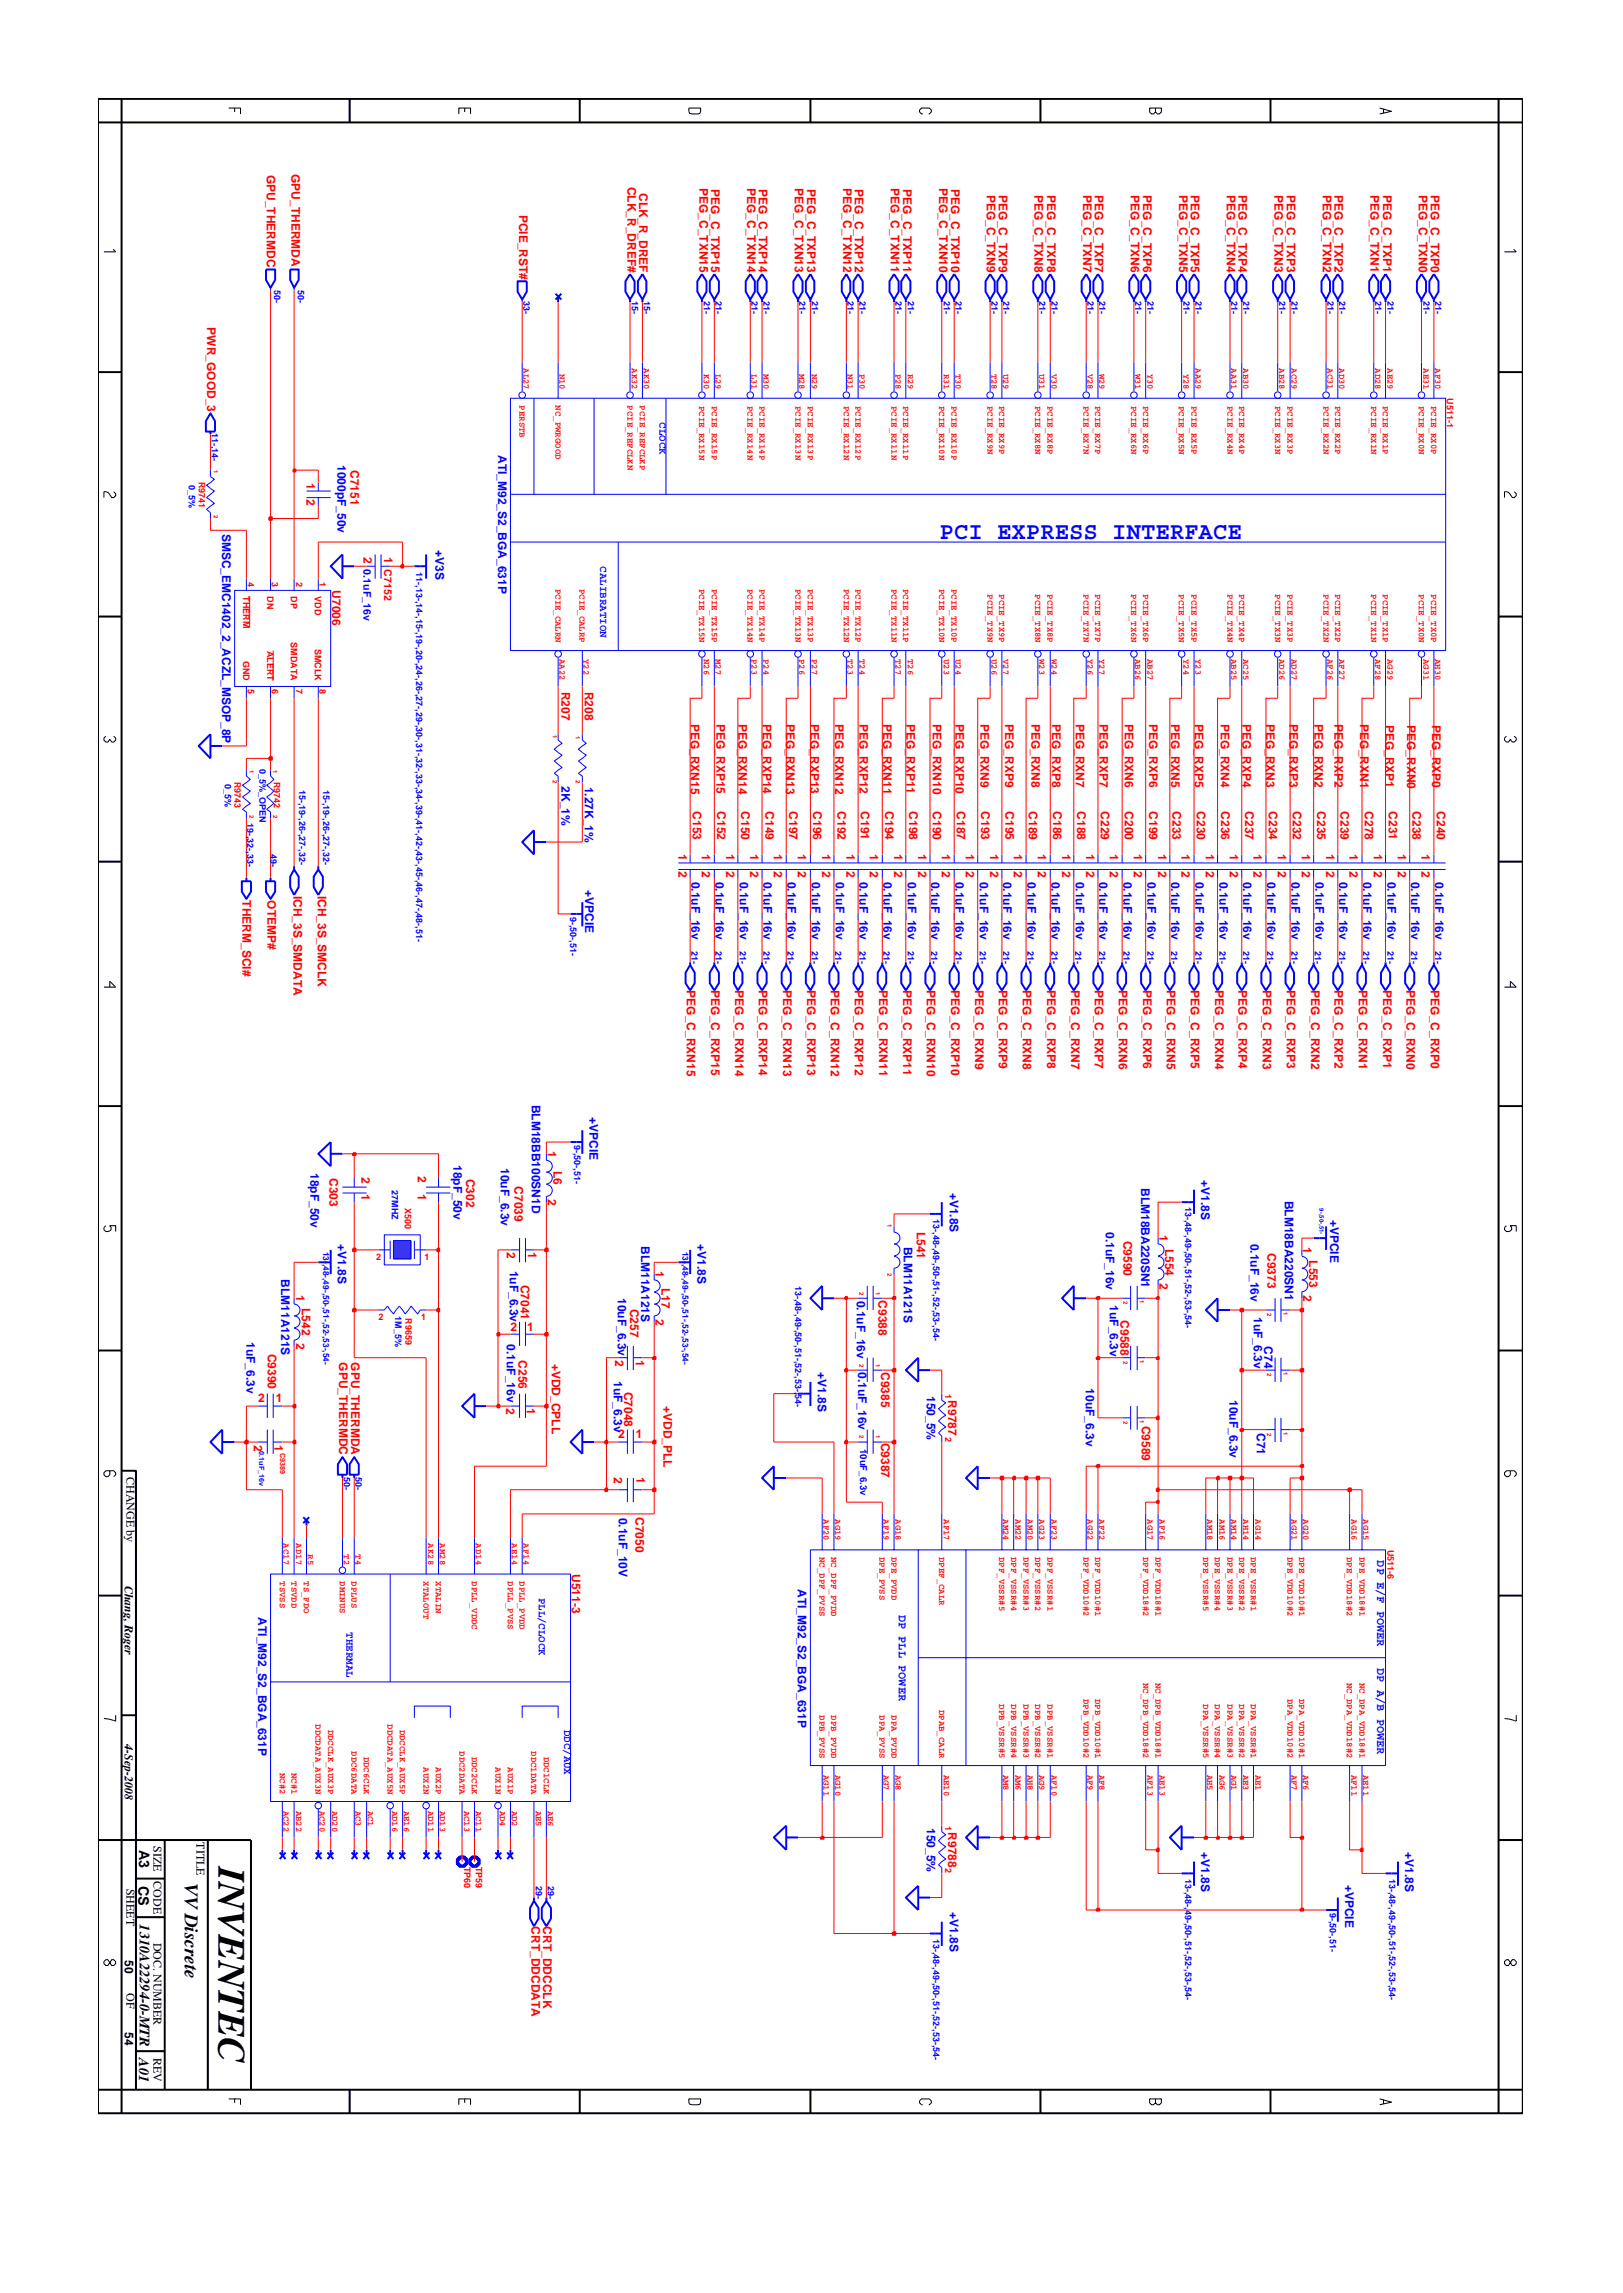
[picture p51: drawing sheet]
<svg xmlns="http://www.w3.org/2000/svg" width="210mm" height="297mm" viewBox="0 0 210 297" stroke-linecap="round" stroke-linejoin="round" font-family="sans-serif">
<defs><g id="words">
<text font-size="5" x="28.3" y="241.8" transform="rotate(90 28.3 241.8)">INVENTEC</text>
<text font-size="3.1" fill="#00f" x="121.7" y="69.9">PCI EXPRESS INTERFACE</text>
<text font-size="2.5" x="24" y="244" transform="rotate(90 24 244)">VV Discrete</text>
<g font-size="1.9">
<text x="18" y="239.6" transform="rotate(90 18 239.6)">A3</text>
<text x="17.9" y="244.3" transform="rotate(90 17.9 244.3)">CS</text>
<text x="18.1" y="249.3" transform="rotate(90 18.1 249.3)">1310A22294-0-MTR</text>
<text x="18" y="266.6" transform="rotate(90 18 266.6)">A01</text>
</g>
<g font-size="1.6" fill="#f00">
<text x="34.6" y="22.6" transform="rotate(90 34.6 22.6)">GPU_THERMDC</text>
<text x="37.8" y="22.5" transform="rotate(90 37.8 22.5)">GPU_THERMDA</text>
<text x="67.2" y="27.8" transform="rotate(90 67.2 27.8)">PCIE_RST#</text>
<text x="81.3" y="24.2" transform="rotate(90 81.3 24.2)">CLK_R_DREF#</text>
<text x="82.8" y="25.1" transform="rotate(90 82.8 25.1)">CLK_R_DREF</text>
<text x="90.6" y="24.4" transform="rotate(90 90.6 24.4)">PEG_C_TXN15</text>
<text x="92.1" y="24.5" transform="rotate(90 92.1 24.5)">PEG_C_TXP15</text>
<text x="96.8" y="24.4" transform="rotate(90 96.8 24.4)">PEG_C_TXN14</text>
<text x="98.3" y="24.5" transform="rotate(90 98.3 24.5)">PEG_C_TXP14</text>
<text x="103" y="24.4" transform="rotate(90 103 24.4)">PEG_C_TXN13</text>
<text x="104.6" y="24.5" transform="rotate(90 104.6 24.5)">PEG_C_TXP13</text>
<text x="109.2" y="24.4" transform="rotate(90 109.2 24.4)">PEG_C_TXN12</text>
<text x="110.8" y="24.5" transform="rotate(90 110.8 24.5)">PEG_C_TXP12</text>
<text x="115.4" y="24.4" transform="rotate(90 115.4 24.4)">PEG_C_TXN11</text>
<text x="117" y="24.5" transform="rotate(90 117 24.5)">PEG_C_TXP11</text>
<text x="121.7" y="24.4" transform="rotate(90 121.7 24.4)">PEG_C_TXN10</text>
<text x="123.2" y="24.5" transform="rotate(90 123.2 24.5)">PEG_C_TXP10</text>
<text x="127.9" y="25.2" transform="rotate(90 127.9 25.2)">PEG_C_TXN9</text>
<text x="129.4" y="25.3" transform="rotate(90 129.4 25.3)">PEG_C_TXP9</text>
<text x="134" y="25.2" transform="rotate(90 134 25.2)">PEG_C_TXN8</text>
<text x="135.6" y="25.3" transform="rotate(90 135.6 25.3)">PEG_C_TXP8</text>
<text x="140.3" y="25.2" transform="rotate(90 140.3 25.2)">PEG_C_TXN7</text>
<text x="141.8" y="25.3" transform="rotate(90 141.8 25.3)">PEG_C_TXP7</text>
<text x="146.5" y="25.2" transform="rotate(90 146.5 25.2)">PEG_C_TXN6</text>
<text x="148.1" y="25.3" transform="rotate(90 148.1 25.3)">PEG_C_TXP6</text>
<text x="152.7" y="25.2" transform="rotate(90 152.7 25.2)">PEG_C_TXN5</text>
<text x="154.3" y="25.3" transform="rotate(90 154.3 25.3)">PEG_C_TXP5</text>
<text x="158.9" y="25.2" transform="rotate(90 158.9 25.2)">PEG_C_TXN4</text>
<text x="160.5" y="25.3" transform="rotate(90 160.5 25.3)">PEG_C_TXP4</text>
<text x="165.1" y="25.2" transform="rotate(90 165.1 25.2)">PEG_C_TXN3</text>
<text x="166.7" y="25.3" transform="rotate(90 166.7 25.3)">PEG_C_TXP3</text>
<text x="171.4" y="25.2" transform="rotate(90 171.4 25.2)">PEG_C_TXN2</text>
<text x="172.9" y="25.3" transform="rotate(90 172.9 25.3)">PEG_C_TXP2</text>
<text x="177.6" y="25.2" transform="rotate(90 177.6 25.2)">PEG_C_TXN1</text>
<text x="179.2" y="25.3" transform="rotate(90 179.2 25.3)">PEG_C_TXP1</text>
<text x="183.8" y="25.2" transform="rotate(90 183.8 25.2)">PEG_C_TXN0</text>
<text x="185.3" y="25.3" transform="rotate(90 185.3 25.3)">PEG_C_TXP0</text>
<text x="26.9" y="42.4" transform="rotate(90 26.9 42.4)">PWR_GOOD_3</text>
<text x="39.7" y="62.5" transform="rotate(90 39.7 62.5)">1</text>
<text x="39.7" y="64.7" transform="rotate(90 39.7 64.7)">2</text>
<text x="45.4" y="60.9" transform="rotate(90 45.4 60.9)">C7151</text>
<text x="43" y="76.5" transform="rotate(90 43 76.5)">U7006</text>
<text x="47.1" y="72.1" transform="rotate(90 47.1 72.1)">2</text>
<text x="49.8" y="72.1" transform="rotate(90 49.8 72.1)">1</text>
<text x="72.7" y="89.6" transform="rotate(90 72.7 89.6)">R207</text>
<text x="75.8" y="89.6" transform="rotate(90 75.8 89.6)">R208</text>
<text x="89.5" y="93.7" transform="rotate(90 89.5 93.7)">PEG_RXN15</text>
<text x="92.8" y="93.8" transform="rotate(90 92.8 93.8)">PEG_RXP15</text>
<text x="95.7" y="93.7" transform="rotate(90 95.7 93.7)">PEG_RXN14</text>
<text x="98.8" y="93.8" transform="rotate(90 98.8 93.8)">PEG_RXP14</text>
<text x="101.9" y="93.7" transform="rotate(90 101.9 93.7)">PEG_RXN13</text>
<text x="105" y="93.8" transform="rotate(90 105 93.8)">PEG_RXP13</text>
<text x="108.2" y="93.7" transform="rotate(90 108.2 93.7)">PEG_RXN12</text>
<text x="111.3" y="93.8" transform="rotate(90 111.3 93.8)">PEG_RXP12</text>
<text x="114.4" y="93.7" transform="rotate(90 114.4 93.7)">PEG_RXN11</text>
<text x="117.4" y="93.8" transform="rotate(90 117.4 93.8)">PEG_RXP11</text>
<text x="120.8" y="93.7" transform="rotate(90 120.8 93.7)">PEG_RXN10</text>
<text x="123.8" y="93.8" transform="rotate(90 123.8 93.8)">PEG_RXP10</text>
<text x="127" y="93.8" transform="rotate(90 127 93.8)">PEG_RXN9</text>
<text x="130.2" y="93.8" transform="rotate(90 130.2 93.8)">PEG_RXP9</text>
<text x="133.6" y="93.8" transform="rotate(90 133.6 93.8)">PEG_RXN8</text>
<text x="136.3" y="93.8" transform="rotate(90 136.3 93.8)">PEG_RXP8</text>
<text x="139.4" y="93.8" transform="rotate(90 139.4 93.8)">PEG_RXN7</text>
<text x="142.4" y="93.8" transform="rotate(90 142.4 93.8)">PEG_RXP7</text>
<text x="145.7" y="93.8" transform="rotate(90 145.7 93.8)">PEG_RXN6</text>
<text x="148.9" y="93.8" transform="rotate(90 148.9 93.8)">PEG_RXP6</text>
<text x="151.7" y="93.8" transform="rotate(90 151.7 93.8)">PEG_RXN5</text>
<text x="154.8" y="93.8" transform="rotate(90 154.8 93.8)">PEG_RXP5</text>
<text x="158.2" y="93.8" transform="rotate(90 158.2 93.8)">PEG_RXN4</text>
<text x="161" y="93.8" transform="rotate(90 161 93.8)">PEG_RXP4</text>
<text x="164" y="93.8" transform="rotate(90 164 93.8)">PEG_RXN3</text>
<text x="167.1" y="93.8" transform="rotate(90 167.1 93.8)">PEG_RXP3</text>
<text x="170.3" y="93.8" transform="rotate(90 170.3 93.8)">PEG_RXN2</text>
<text x="172.9" y="93.8" transform="rotate(90 172.9 93.8)">PEG_RXP2</text>
<text x="176.2" y="93.8" transform="rotate(90 176.2 93.8)">PEG_RXN1</text>
<text x="179.5" y="93.9" transform="rotate(90 179.5 93.9)">PEG_RXP1</text>
<text x="182.3" y="93.9" transform="rotate(90 182.3 93.9)">PEG_RXN0</text>
<text x="185.5" y="93.9" transform="rotate(90 185.5 93.9)">PEG_RXP0</text>
<text x="89.8" y="105.1" transform="rotate(90 89.8 105.1)">C153</text>
<text x="92.9" y="105.1" transform="rotate(90 92.9 105.1)">C152</text>
<text x="96" y="105.1" transform="rotate(90 96 105.1)">C150</text>
<text x="99.2" y="105.1" transform="rotate(90 99.2 105.1)">C149</text>
<text x="102.2" y="105.1" transform="rotate(90 102.2 105.1)">C197</text>
<text x="105.3" y="105.1" transform="rotate(90 105.3 105.1)">C196</text>
<text x="108.5" y="105.1" transform="rotate(90 108.5 105.1)">C192</text>
<text x="111.5" y="105.1" transform="rotate(90 111.5 105.1)">C191</text>
<text x="114.7" y="105.1" transform="rotate(90 114.7 105.1)">C194</text>
<text x="117.8" y="105.1" transform="rotate(90 117.8 105.1)">C198</text>
<text x="120.8" y="105.1" transform="rotate(90 120.8 105.1)">C190</text>
<text x="124" y="105.1" transform="rotate(90 124 105.1)">C187</text>
<text x="127.1" y="105.1" transform="rotate(90 127.1 105.1)">C193</text>
<text x="130.2" y="105.1" transform="rotate(90 130.2 105.1)">C195</text>
<text x="133.3" y="105.1" transform="rotate(90 133.3 105.1)">C189</text>
<text x="136.4" y="105.1" transform="rotate(90 136.4 105.1)">C186</text>
<text x="139.6" y="105.1" transform="rotate(90 139.6 105.1)">C188</text>
<text x="142.6" y="105.1" transform="rotate(90 142.6 105.1)">C229</text>
<text x="145.7" y="105.1" transform="rotate(90 145.7 105.1)">C200</text>
<text x="148.9" y="105.1" transform="rotate(90 148.9 105.1)">C199</text>
<text x="151.9" y="105.1" transform="rotate(90 151.9 105.1)">C233</text>
<text x="155" y="105.1" transform="rotate(90 155 105.1)">C230</text>
<text x="158.2" y="105.1" transform="rotate(90 158.2 105.1)">C236</text>
<text x="161.3" y="105.1" transform="rotate(90 161.3 105.1)">C237</text>
<text x="164.4" y="105.1" transform="rotate(90 164.4 105.1)">C234</text>
<text x="167.5" y="105.1" transform="rotate(90 167.5 105.1)">C232</text>
<text x="170.6" y="105.1" transform="rotate(90 170.6 105.1)">C235</text>
<text x="173.7" y="105.1" transform="rotate(90 173.7 105.1)">C239</text>
<text x="176.8" y="105.1" transform="rotate(90 176.8 105.1)">C278</text>
<text x="179.9" y="105.1" transform="rotate(90 179.9 105.1)">C231</text>
<text x="183" y="105.1" transform="rotate(90 183 105.1)">C238</text>
<text x="186.1" y="105.1" transform="rotate(90 186.1 105.1)">C240</text>
<text x="87.9" y="110.7" transform="rotate(90 87.9 110.7)">1</text>
<text x="87.9" y="112.9" transform="rotate(90 87.9 112.9)">2</text>
<text x="90.9" y="110.7" transform="rotate(90 90.9 110.7)">1</text>
<text x="90.9" y="112.9" transform="rotate(90 90.9 112.9)">2</text>
<text x="94.1" y="110.7" transform="rotate(90 94.1 110.7)">1</text>
<text x="94.1" y="112.9" transform="rotate(90 94.1 112.9)">2</text>
<text x="97.2" y="110.7" transform="rotate(90 97.2 110.7)">1</text>
<text x="97.2" y="112.9" transform="rotate(90 97.2 112.9)">2</text>
<text x="100.2" y="110.7" transform="rotate(90 100.2 110.7)">1</text>
<text x="100.2" y="112.9" transform="rotate(90 100.2 112.9)">2</text>
<text x="103.4" y="110.7" transform="rotate(90 103.4 110.7)">1</text>
<text x="103.4" y="112.9" transform="rotate(90 103.4 112.9)">2</text>
<text x="106.5" y="110.7" transform="rotate(90 106.5 110.7)">1</text>
<text x="106.5" y="112.9" transform="rotate(90 106.5 112.9)">2</text>
<text x="109.6" y="110.7" transform="rotate(90 109.6 110.7)">1</text>
<text x="109.6" y="112.9" transform="rotate(90 109.6 112.9)">2</text>
<text x="112.7" y="110.7" transform="rotate(90 112.7 110.7)">1</text>
<text x="112.7" y="112.9" transform="rotate(90 112.7 112.9)">2</text>
<text x="115.8" y="110.7" transform="rotate(90 115.8 110.7)">1</text>
<text x="115.8" y="112.9" transform="rotate(90 115.8 112.9)">2</text>
<text x="119" y="110.7" transform="rotate(90 119 110.7)">1</text>
<text x="119" y="112.9" transform="rotate(90 119 112.9)">2</text>
<text x="122" y="110.7" transform="rotate(90 122 110.7)">1</text>
<text x="122" y="112.9" transform="rotate(90 122 112.9)">2</text>
<text x="125.1" y="110.7" transform="rotate(90 125.1 110.7)">1</text>
<text x="125.1" y="112.9" transform="rotate(90 125.1 112.9)">2</text>
<text x="128.3" y="110.7" transform="rotate(90 128.3 110.7)">1</text>
<text x="128.3" y="112.9" transform="rotate(90 128.3 112.9)">2</text>
<text x="131.3" y="110.7" transform="rotate(90 131.3 110.7)">1</text>
<text x="131.3" y="112.9" transform="rotate(90 131.3 112.9)">2</text>
<text x="134.5" y="110.7" transform="rotate(90 134.5 110.7)">1</text>
<text x="134.5" y="112.9" transform="rotate(90 134.5 112.9)">2</text>
<text x="137.6" y="110.7" transform="rotate(90 137.6 110.7)">1</text>
<text x="137.6" y="112.9" transform="rotate(90 137.6 112.9)">2</text>
<text x="140.7" y="110.7" transform="rotate(90 140.7 110.7)">1</text>
<text x="140.7" y="112.9" transform="rotate(90 140.7 112.9)">2</text>
<text x="143.8" y="110.7" transform="rotate(90 143.8 110.7)">1</text>
<text x="143.8" y="112.9" transform="rotate(90 143.8 112.9)">2</text>
<text x="146.9" y="110.7" transform="rotate(90 146.9 110.7)">1</text>
<text x="146.9" y="112.9" transform="rotate(90 146.9 112.9)">2</text>
<text x="150" y="110.7" transform="rotate(90 150 110.7)">1</text>
<text x="150" y="112.9" transform="rotate(90 150 112.9)">2</text>
<text x="153.1" y="110.7" transform="rotate(90 153.1 110.7)">1</text>
<text x="153.1" y="112.9" transform="rotate(90 153.1 112.9)">2</text>
<text x="156.2" y="110.7" transform="rotate(90 156.2 110.7)">1</text>
<text x="156.2" y="112.9" transform="rotate(90 156.2 112.9)">2</text>
<text x="159.3" y="110.7" transform="rotate(90 159.3 110.7)">1</text>
<text x="159.3" y="112.9" transform="rotate(90 159.3 112.9)">2</text>
<text x="162.4" y="110.7" transform="rotate(90 162.4 110.7)">1</text>
<text x="162.4" y="112.9" transform="rotate(90 162.4 112.9)">2</text>
<text x="165.5" y="110.7" transform="rotate(90 165.5 110.7)">1</text>
<text x="165.5" y="112.9" transform="rotate(90 165.5 112.9)">2</text>
<text x="168.7" y="110.7" transform="rotate(90 168.7 110.7)">1</text>
<text x="168.7" y="112.9" transform="rotate(90 168.7 112.9)">2</text>
<text x="171.8" y="112.9" transform="rotate(90 171.8 112.9)">2</text>
<text x="171.8" y="110.7" transform="rotate(90 171.8 110.7)">1</text>
<text x="174.8" y="110.7" transform="rotate(90 174.8 110.7)">1</text>
<text x="174.8" y="112.9" transform="rotate(90 174.8 112.9)">2</text>
<text x="178" y="110.7" transform="rotate(90 178 110.7)">1</text>
<text x="178" y="112.9" transform="rotate(90 178 112.9)">2</text>
<text x="181.1" y="110.7" transform="rotate(90 181.1 110.7)">1</text>
<text x="181.1" y="112.9" transform="rotate(90 181.1 112.9)">2</text>
<text x="184.2" y="110.7" transform="rotate(90 184.2 110.7)">1</text>
<text x="184.2" y="112.9" transform="rotate(90 184.2 112.9)">2</text>
<text x="31.4" y="116.6" transform="rotate(90 31.4 116.6)">THERM_SCI#</text>
<text x="34.6" y="116.6" transform="rotate(90 34.6 116.6)">OTEMP#</text>
<text x="38" y="116" transform="rotate(90 38 116)">ICH_3S_SMDATA</text>
<text x="41.2" y="116" transform="rotate(90 41.2 116)">ICH_3S_SMCLK</text>
<text x="89" y="128.3" transform="rotate(90 89 128.3)">PEG_C_RXN15</text>
<text x="92.1" y="128.3" transform="rotate(90 92.1 128.3)">PEG_C_RXP15</text>
<text x="95.3" y="128.3" transform="rotate(90 95.3 128.3)">PEG_C_RXN14</text>
<text x="98.3" y="128.3" transform="rotate(90 98.3 128.3)">PEG_C_RXP14</text>
<text x="101.4" y="128.3" transform="rotate(90 101.4 128.3)">PEG_C_RXN13</text>
<text x="104.6" y="128.3" transform="rotate(90 104.6 128.3)">PEG_C_RXP13</text>
<text x="107.6" y="128.3" transform="rotate(90 107.6 128.3)">PEG_C_RXN12</text>
<text x="110.8" y="128.3" transform="rotate(90 110.8 128.3)">PEG_C_RXP12</text>
<text x="113.9" y="128.3" transform="rotate(90 113.9 128.3)">PEG_C_RXN11</text>
<text x="117" y="128.3" transform="rotate(90 117 128.3)">PEG_C_RXP11</text>
<text x="120.1" y="128.3" transform="rotate(90 120.1 128.3)">PEG_C_RXN10</text>
<text x="123.2" y="128.3" transform="rotate(90 123.2 128.3)">PEG_C_RXP10</text>
<text x="126.3" y="128.3" transform="rotate(90 126.3 128.3)">PEG_C_RXN9</text>
<text x="129.4" y="128.3" transform="rotate(90 129.4 128.3)">PEG_C_RXP9</text>
<text x="132.5" y="128.3" transform="rotate(90 132.5 128.3)">PEG_C_RXN8</text>
<text x="135.6" y="128.3" transform="rotate(90 135.6 128.3)">PEG_C_RXP8</text>
<text x="138.8" y="128.3" transform="rotate(90 138.8 128.3)">PEG_C_RXN7</text>
<text x="141.8" y="128.3" transform="rotate(90 141.8 128.3)">PEG_C_RXP7</text>
<text x="145" y="128.3" transform="rotate(90 145 128.3)">PEG_C_RXN6</text>
<text x="148.1" y="128.3" transform="rotate(90 148.1 128.3)">PEG_C_RXP6</text>
<text x="151.1" y="128.3" transform="rotate(90 151.1 128.3)">PEG_C_RXN5</text>
<text x="154.3" y="128.3" transform="rotate(90 154.3 128.3)">PEG_C_RXP5</text>
<text x="157.4" y="128.3" transform="rotate(90 157.4 128.3)">PEG_C_RXN4</text>
<text x="160.5" y="128.3" transform="rotate(90 160.5 128.3)">PEG_C_RXP4</text>
<text x="163.6" y="128.3" transform="rotate(90 163.6 128.3)">PEG_C_RXN3</text>
<text x="166.7" y="128.3" transform="rotate(90 166.7 128.3)">PEG_C_RXP3</text>
<text x="169.9" y="128.3" transform="rotate(90 169.9 128.3)">PEG_C_RXN2</text>
<text x="172.9" y="128.3" transform="rotate(90 172.9 128.3)">PEG_C_RXP2</text>
<text x="176" y="128.3" transform="rotate(90 176 128.3)">PEG_C_RXN1</text>
<text x="179.2" y="128.3" transform="rotate(90 179.2 128.3)">PEG_C_RXP1</text>
<text x="182.2" y="128.3" transform="rotate(90 182.2 128.3)">PEG_C_RXN0</text>
<text x="185.3" y="128.3" transform="rotate(90 185.3 128.3)">PEG_C_RXP0</text>
<text x="71" y="149.1" transform="rotate(90 71 149.1)">1</text>
<text x="42.7" y="152.6" transform="rotate(90 42.7 152.6)">C303</text>
<text x="46.8" y="152.4" transform="rotate(90 46.8 152.4)">2</text>
<text x="46.8" y="154.7" transform="rotate(90 46.8 154.7)">1</text>
<text x="54.1" y="152.3" transform="rotate(90 54.1 152.3)">2</text>
<text x="54.1" y="154.6" transform="rotate(90 54.1 154.6)">1</text>
<text x="60.4" y="152.7" transform="rotate(90 60.4 152.7)">C302</text>
<text x="66.7" y="153.7" transform="rotate(90 66.7 153.7)">C7039</text>
<text x="71" y="155.3" transform="rotate(90 71 155.3)">2</text>
<text x="71.7" y="151.7" transform="rotate(90 71.7 151.7)">L6</text>
<text x="118.8" y="159.5" transform="rotate(90 118.8 159.5)">L541</text>
<text x="145.6" y="160.7" transform="rotate(90 145.6 160.7)">C9590</text>
<text x="150.2" y="160" transform="rotate(90 150.2 160)">1</text>
<text x="151" y="161.7" transform="rotate(90 151 161.7)">L554</text>
<text x="168.8" y="161.6" transform="rotate(90 168.8 161.6)">1</text>
<text x="38.4" y="167.8" transform="rotate(90 38.4 167.8)">1</text>
<text x="65.6" y="162.1" transform="rotate(90 65.6 162.1)">2</text>
<text x="67.5" y="166.4" transform="rotate(90 67.5 166.4)">C7041</text>
<text x="68.4" y="162.1" transform="rotate(90 68.4 162.1)">1</text>
<text x="84.9" y="164.6" transform="rotate(90 84.9 164.6)">1</text>
<text x="85.7" y="166.8" transform="rotate(90 85.7 166.8)">L17</text>
<text x="150.2" y="166.2" transform="rotate(90 150.2 166.2)">2</text>
<text x="164.2" y="162.3" transform="rotate(90 164.2 162.3)">C9373</text>
<text x="168.8" y="167.8" transform="rotate(90 168.8 167.8)">2</text>
<text x="169.6" y="163.3" transform="rotate(90 169.6 163.3)">L553</text>
<text x="38.4" y="173.9" transform="rotate(90 38.4 173.9)">2</text>
<text x="39.1" y="169.5" transform="rotate(90 39.1 169.5)">L542</text>
<text x="66.1" y="172.4">2</text>
<text x="68.3" y="172.4">1</text>
<text x="81.6" y="169.5" transform="rotate(90 81.6 169.5)">C257</text>
<text x="84.9" y="170.9" transform="rotate(90 84.9 170.9)">2</text>
<text x="113.8" y="168.4" transform="rotate(90 113.8 168.4)">C9388</text>
<text x="145.1" y="171" transform="rotate(90 145.1 171)">C9588</text>
<text x="34.7" y="175.4" transform="rotate(90 34.7 175.4)">C9390</text>
<text x="44" y="176.5" transform="rotate(90 44 176.5)">GPU_THERMDC</text>
<text x="45.5" y="176.5" transform="rotate(90 45.5 176.5)">GPU_THERMDA</text>
<text x="67.2" y="176.2" transform="rotate(90 67.2 176.2)">C256</text>
<text x="71.5" y="176.7" transform="rotate(90 71.5 176.7)">+VDD_CPLL</text>
<text x="82.4" y="176.2" transform="rotate(90 82.4 176.2)">1</text>
<text x="114.2" y="177.7" transform="rotate(90 114.2 177.7)">C9385</text>
<text x="33.4" y="181.7">2</text>
<text x="35.7" y="181.7">1</text>
<text x="68.2" y="182.4" transform="rotate(90 68.2 182.4)">1</text>
<text x="80.9" y="180.3" transform="rotate(90 80.9 180.3)">C7048</text>
<text x="85.9" y="182.1" transform="rotate(90 85.9 182.1)">+VDD_PLL</text>
<text x="122.9" y="181.4" transform="rotate(90 122.9 181.4)">R9787</text>
<text x="147.9" y="184.7" transform="rotate(90 147.9 184.7)">C9589</text>
<text x="32.9" y="187.1" transform="rotate(90 32.9 187.1)">2</text>
<text x="35.6" y="187.1" transform="rotate(90 35.6 187.1)">1</text>
<text x="79.5" y="191.3" transform="rotate(90 79.5 191.3)">2</text>
<text x="80.1" y="186.3">2</text>
<text x="82.4" y="186.3">1</text>
<text x="82.5" y="191.3" transform="rotate(90 82.5 191.3)">1</text>
<text x="114.2" y="186.9" transform="rotate(90 114.2 186.9)">C9387</text>
<text x="82.3" y="196.5" transform="rotate(90 82.3 196.5)">C7050</text>
<text x="74.1" y="203.9" transform="rotate(90 74.1 203.9)">U511-3</text>
<text x="122.9" y="237.3" transform="rotate(90 122.9 237.3)">R9788</text>
<text x="68.8" y="249.5" transform="rotate(90 68.8 249.5)">CRT_DDCDATA</text>
<text x="70.4" y="249.5" transform="rotate(90 70.4 249.5)">CRT_DDCCLK</text>
</g>
<g font-size="1.6" fill="#00f">
<text x="64.5" y="59" transform="rotate(90 64.5 59)">ATI_M92_S2_BGA_631P</text>
<text x="43.7" y="60.2" transform="rotate(90 43.7 60.2)">1000pF_50v</text>
<text x="28.8" y="69.1" transform="rotate(90 28.8 69.1)">SMSC_EMC1402_2_ACZL_MSOP_8P</text>
<text x="56.4" y="71.3" transform="rotate(90 56.4 71.3)">+V3S</text>
<text x="72.7" y="101.9" transform="rotate(90 72.7 101.9)">2K_1%</text>
<text x="75.8" y="101.9" transform="rotate(90 75.8 101.9)">1.27K_1%</text>
<text x="75.8" y="115.3" transform="rotate(90 75.8 115.3)">+VPCIE</text>
<text x="89.6" y="114.2" transform="rotate(90 89.6 114.2)">0.1uF_16v</text>
<text x="92.7" y="114.2" transform="rotate(90 92.7 114.2)">0.1uF_16v</text>
<text x="95.8" y="114.2" transform="rotate(90 95.8 114.2)">0.1uF_16v</text>
<text x="98.9" y="114.2" transform="rotate(90 98.9 114.2)">0.1uF_16v</text>
<text x="102" y="114.2" transform="rotate(90 102 114.2)">0.1uF_16v</text>
<text x="105.2" y="114.2" transform="rotate(90 105.2 114.2)">0.1uF_16v</text>
<text x="108.3" y="114.2" transform="rotate(90 108.3 114.2)">0.1uF_16v</text>
<text x="111.3" y="114.2" transform="rotate(90 111.3 114.2)">0.1uF_16v</text>
<text x="114.5" y="114.2" transform="rotate(90 114.5 114.2)">0.1uF_16v</text>
<text x="117.6" y="114.2" transform="rotate(90 117.6 114.2)">0.1uF_16v</text>
<text x="120.6" y="114.2" transform="rotate(90 120.6 114.2)">0.1uF_16v</text>
<text x="123.8" y="114.2" transform="rotate(90 123.8 114.2)">0.1uF_16v</text>
<text x="126.9" y="114.2" transform="rotate(90 126.9 114.2)">0.1uF_16v</text>
<text x="130" y="114.2" transform="rotate(90 130 114.2)">0.1uF_16v</text>
<text x="133.1" y="114.2" transform="rotate(90 133.1 114.2)">0.1uF_16v</text>
<text x="136.2" y="114.2" transform="rotate(90 136.2 114.2)">0.1uF_16v</text>
<text x="139.4" y="114.2" transform="rotate(90 139.4 114.2)">0.1uF_16v</text>
<text x="142.4" y="114.2" transform="rotate(90 142.4 114.2)">0.1uF_16v</text>
<text x="145.5" y="114.2" transform="rotate(90 145.5 114.2)">0.1uF_16v</text>
<text x="148.7" y="114.2" transform="rotate(90 148.7 114.2)">0.1uF_16v</text>
<text x="151.7" y="114.2" transform="rotate(90 151.7 114.2)">0.1uF_16v</text>
<text x="154.9" y="114.2" transform="rotate(90 154.9 114.2)">0.1uF_16v</text>
<text x="158" y="114.2" transform="rotate(90 158 114.2)">0.1uF_16v</text>
<text x="161" y="114.2" transform="rotate(90 161 114.2)">0.1uF_16v</text>
<text x="164.2" y="114.2" transform="rotate(90 164.2 114.2)">0.1uF_16v</text>
<text x="167.3" y="114.2" transform="rotate(90 167.3 114.2)">0.1uF_16v</text>
<text x="170.4" y="114.2" transform="rotate(90 170.4 114.2)">0.1uF_16v</text>
<text x="173.5" y="114.2" transform="rotate(90 173.5 114.2)">0.1uF_16v</text>
<text x="176.6" y="114.2" transform="rotate(90 176.6 114.2)">0.1uF_16v</text>
<text x="179.7" y="114.2" transform="rotate(90 179.7 114.2)">0.1uF_16v</text>
<text x="182.8" y="114.2" transform="rotate(90 182.8 114.2)">0.1uF_16v</text>
<text x="185.9" y="114.2" transform="rotate(90 185.9 114.2)">0.1uF_16v</text>
<text x="68.9" y="143.1" transform="rotate(90 68.9 143.1)">BLM18BB100SN1D</text>
<text x="76.4" y="144.7" transform="rotate(90 76.4 144.7)">+VPCIE</text>
<text x="40.2" y="151.9" transform="rotate(90 40.2 151.9)">18pF_50v</text>
<text x="58.8" y="150.9" transform="rotate(90 58.8 150.9)">18pF_50v</text>
<text x="64.9" y="151.3" transform="rotate(90 64.9 151.3)">10uF_6.3v</text>
<text x="123" y="154.5" transform="rotate(90 123 154.5)">+V1.8S</text>
<text x="147.8" y="153.9" transform="rotate(90 147.8 153.9)">BLM18BA220SN1</text>
<text x="155.6" y="152.9" transform="rotate(90 155.6 152.9)">+V1.8S</text>
<text x="166.5" y="155.5" transform="rotate(90 166.5 155.5)">BLM18BA220SN1</text>
<text x="43.8" y="161.1" transform="rotate(90 43.8 161.1)">+V1.8S</text>
<text x="83.1" y="161.4" transform="rotate(90 83.1 161.4)">BLM11A121S</text>
<text x="90.4" y="161.1" transform="rotate(90 90.4 161.1)">+V1.8S</text>
<text x="117.1" y="161.5" transform="rotate(90 117.1 161.5)">BLM11A121S</text>
<text x="143.3" y="159.6" transform="rotate(90 143.3 159.6)">0.1uF_16v</text>
<text x="162" y="161.1" transform="rotate(90 162 161.1)">0.1uF_16v</text>
<text x="172.3" y="158" transform="rotate(90 172.3 158)">+VPCIE</text>
<text x="36.4" y="165.7" transform="rotate(90 36.4 165.7)">BLM11A121S</text>
<text x="66.1" y="164.6" transform="rotate(90 66.1 164.6)">1uF_6.3v</text>
<text x="31.9" y="173.8" transform="rotate(90 31.9 173.8)">1uF_6.3v</text>
<text x="80" y="168.1" transform="rotate(90 80 168.1)">10uF_6.3v 2</text>
<text x="111" y="168.5" transform="rotate(90 111 168.5)">0.1uF_16v</text>
<text x="143.8" y="169.1" transform="rotate(90 143.8 169.1)">1uF_6.3v</text>
<text x="162.4" y="170.6" transform="rotate(90 162.4 170.6)">1uF_6.3v</text>
<text x="65.6" y="174.2" transform="rotate(90 65.6 174.2)">0.1uF_16v 2</text>
<text x="79.5" y="178.9" transform="rotate(90 79.5 178.9)">1uF_6.3v</text>
<text x="105.9" y="177.8" transform="rotate(90 105.9 177.8)">+V1.8S</text>
<text x="111.2" y="177.7" transform="rotate(90 111.2 177.7)">0.1uF_16v</text>
<text x="140.7" y="179.8" transform="rotate(90 140.7 179.8)">10uF_6.3v</text>
<text x="163.8" y="174.4" transform="rotate(90 163.8 174.4)">C74</text>
<text x="120.1" y="180.8" transform="rotate(90 120.1 180.8)">150_5%</text>
<text x="159.3" y="181.4" transform="rotate(90 159.3 181.4)">10uF_6.3v</text>
<text x="162.8" y="185.6" transform="rotate(90 162.8 185.6)">C71</text>
<text x="80.2" y="196.6" transform="rotate(90 80.2 196.6)">0.1uF_10V</text>
<text x="178.4" y="202.1" transform="rotate(90 178.4 202.1)">DP E/F POWER</text>
<text x="33.4" y="209.5" transform="rotate(90 33.4 209.5)">ATI_M92_S2_BGA_631P</text>
<text x="103.4" y="205.9" transform="rotate(90 103.4 205.9)">ATI_M92_S2_BGA_631P</text>
<text x="116.4" y="209.2" transform="rotate(90 116.4 209.2)">DP PLL POWER</text>
<text x="178.4" y="216.1" transform="rotate(90 178.4 216.1)">DP A/B POWER</text>
<text x="120.1" y="236.8" transform="rotate(90 120.1 236.8)">150_5%</text>
<text x="155.6" y="239.9" transform="rotate(90 155.6 239.9)">+V1.8S</text>
<text x="182" y="239.9" transform="rotate(90 182 239.9)">+V1.8S</text>
<text x="174.3" y="244.1" transform="rotate(90 174.3 244.1)">+VPCIE</text>
<text x="123" y="247.7" transform="rotate(90 123 247.7)">+V1.8S</text>
</g>
<g font-size="1.6">
<text x="16.4" y="191.3" transform="rotate(90 16.4 191.3)">CHANGE by</text>
<text x="16.2" y="205.4" transform="rotate(90 16.2 205.4)">Chang, Roger</text>
<text x="16.2" y="225.9" transform="rotate(90 16.2 225.9)">4-Sep-2008</text>
<text x="19.9" y="239.2" transform="rotate(90 19.9 239.2)">SIZE</text>
<text x="25.5" y="238.7" transform="rotate(90 25.5 238.7)">TITLE</text>
<text x="16.4" y="244.7" transform="rotate(90 16.4 244.7)">SHEET</text>
<text x="19.9" y="243.7" transform="rotate(90 19.9 243.7)">CODE</text>
<text x="19.9" y="251.6" transform="rotate(90 19.9 251.6)">DOC. NUMBER</text>
<text x="16.2" y="253.9" transform="rotate(90 16.2 253.9)">50</text>
<text x="16.2" y="263.3" transform="rotate(90 16.2 263.3)">54</text>
<text x="16.4" y="258.2" transform="rotate(90 16.4 258.2)">OF</text>
<text x="19.9" y="266.6" transform="rotate(90 19.9 266.6)">REV</text>
</g>
<g font-size="1.4" fill="#00f">
<text x="85.5" y="54.7" transform="rotate(90 85.5 54.7)">CLOCK</text>
<text x="47.1" y="73.8" transform="rotate(90 47.1 73.8)">0.1uF_16v</text>
<text x="77.7" y="73.3" transform="rotate(90 77.7 73.3)">CALIBRATION</text>
<text x="69.8" y="207" transform="rotate(90 69.8 207)">PLL/CLOCK</text>
<text x="44.9" y="211.4" transform="rotate(90 44.9 211.4)">THERMAL</text>
<text x="73.1" y="224.1" transform="rotate(90 73.1 224.1)">DDC/AUX</text>
</g>
<text font-size="1.4" fill="#f00" x="49.8" y="73.8" transform="rotate(90 49.8 73.8)">C7152</text>
<g font-size="1.2" fill="#00f">
<text x="35.5" y="37.6" transform="rotate(90 35.5 37.6)">50-</text>
<text x="38.6" y="37.6" transform="rotate(90 38.6 37.6)">50-</text>
<text x="67.8" y="39" transform="rotate(90 67.8 39)">33-</text>
<text x="81.9" y="39" transform="rotate(90 81.9 39)">15-</text>
<text x="83.4" y="39" transform="rotate(90 83.4 39)">15-</text>
<text x="91.2" y="39" transform="rotate(90 91.2 39)">21-</text>
<text x="92.7" y="39" transform="rotate(90 92.7 39)">21-</text>
<text x="97.4" y="39" transform="rotate(90 97.4 39)">21-</text>
<text x="98.9" y="39" transform="rotate(90 98.9 39)">21-</text>
<text x="103.5" y="39" transform="rotate(90 103.5 39)">21-</text>
<text x="105.2" y="39" transform="rotate(90 105.2 39)">21-</text>
<text x="109.8" y="39" transform="rotate(90 109.8 39)">21-</text>
<text x="111.3" y="39" transform="rotate(90 111.3 39)">21-</text>
<text x="116" y="39" transform="rotate(90 116 39)">21-</text>
<text x="117.6" y="39" transform="rotate(90 117.6 39)">21-</text>
<text x="122.3" y="39" transform="rotate(90 122.3 39)">21-</text>
<text x="123.8" y="39" transform="rotate(90 123.8 39)">21-</text>
<text x="128.4" y="39" transform="rotate(90 128.4 39)">21-</text>
<text x="130" y="39" transform="rotate(90 130 39)">21-</text>
<text x="134.6" y="39" transform="rotate(90 134.6 39)">21-</text>
<text x="136.2" y="39" transform="rotate(90 136.2 39)">21-</text>
<text x="140.9" y="39" transform="rotate(90 140.9 39)">21-</text>
<text x="142.4" y="39" transform="rotate(90 142.4 39)">21-</text>
<text x="147.1" y="39" transform="rotate(90 147.1 39)">21-</text>
<text x="148.7" y="39" transform="rotate(90 148.7 39)">21-</text>
<text x="153.3" y="39" transform="rotate(90 153.3 39)">21-</text>
<text x="154.9" y="39" transform="rotate(90 154.9 39)">21-</text>
<text x="159.5" y="39" transform="rotate(90 159.5 39)">21-</text>
<text x="161" y="39" transform="rotate(90 161 39)">21-</text>
<text x="165.7" y="39" transform="rotate(90 165.7 39)">21-</text>
<text x="167.3" y="39" transform="rotate(90 167.3 39)">21-</text>
<text x="172" y="39" transform="rotate(90 172 39)">21-</text>
<text x="173.5" y="39" transform="rotate(90 173.5 39)">21-</text>
<text x="178.1" y="39" transform="rotate(90 178.1 39)">21-</text>
<text x="179.7" y="39" transform="rotate(90 179.7 39)">21-</text>
<text x="184.4" y="39" transform="rotate(90 184.4 39)">21-</text>
<text x="185.9" y="39" transform="rotate(90 185.9 39)">21-</text>
<text x="27.4" y="56.1" transform="rotate(90 27.4 56.1)">11-,14-</text>
<text x="24.5" y="62.8" transform="rotate(90 24.5 62.8)">0_5%</text>
<text x="53.9" y="74.1" transform="rotate(90 53.9 74.1)">11-,13-,14-,15-,19-,20-,24-,26-,27-,29-,30-,31-,32-,33-,34-,39-,41-,42-,43-,45-,46-,47-,48-,51-</text>
<text x="29.1" y="101.6" transform="rotate(90 29.1 101.6)">0_5%</text>
<text x="33.6" y="99.6" transform="rotate(90 33.6 99.6)">0_5%_OPEN</text>
<text x="32" y="106.6" transform="rotate(90 32 106.6)">19-,32-,33-</text>
<text x="38.7" y="102.3" transform="rotate(90 38.7 102.3)">15-,19-,26-,27-,32-</text>
<text x="41.9" y="102.3" transform="rotate(90 41.9 102.3)">15-,19-,26-,27-,32-</text>
<text x="35.1" y="110.6" transform="rotate(90 35.1 110.6)">49-</text>
<text x="73.9" y="118.7" transform="rotate(90 73.9 118.7)">9-,50-,51-</text>
<text x="89.6" y="123.1" transform="rotate(90 89.6 123.1)">21-</text>
<text x="92.7" y="123.1" transform="rotate(90 92.7 123.1)">21-</text>
<text x="95.8" y="123.1" transform="rotate(90 95.8 123.1)">21-</text>
<text x="98.9" y="123.1" transform="rotate(90 98.9 123.1)">21-</text>
<text x="102" y="123.1" transform="rotate(90 102 123.1)">21-</text>
<text x="105.2" y="123.1" transform="rotate(90 105.2 123.1)">21-</text>
<text x="108.2" y="123.1" transform="rotate(90 108.2 123.1)">21-</text>
<text x="111.3" y="123.1" transform="rotate(90 111.3 123.1)">21-</text>
<text x="114.5" y="123.1" transform="rotate(90 114.5 123.1)">21-</text>
<text x="117.6" y="123.1" transform="rotate(90 117.6 123.1)">21-</text>
<text x="120.6" y="123.1" transform="rotate(90 120.6 123.1)">21-</text>
<text x="123.8" y="123.1" transform="rotate(90 123.8 123.1)">21-</text>
<text x="126.9" y="123.1" transform="rotate(90 126.9 123.1)">21-</text>
<text x="130" y="123.1" transform="rotate(90 130 123.1)">21-</text>
<text x="133.1" y="123.1" transform="rotate(90 133.1 123.1)">21-</text>
<text x="136.2" y="123.1" transform="rotate(90 136.2 123.1)">21-</text>
<text x="139.3" y="123.1" transform="rotate(90 139.3 123.1)">21-</text>
<text x="142.4" y="123.1" transform="rotate(90 142.4 123.1)">21-</text>
<text x="145.5" y="123.1" transform="rotate(90 145.5 123.1)">21-</text>
<text x="148.7" y="123.1" transform="rotate(90 148.7 123.1)">21-</text>
<text x="151.7" y="123.1" transform="rotate(90 151.7 123.1)">21-</text>
<text x="154.9" y="123.1" transform="rotate(90 154.9 123.1)">21-</text>
<text x="158" y="123.1" transform="rotate(90 158 123.1)">21-</text>
<text x="161" y="123.1" transform="rotate(90 161 123.1)">21-</text>
<text x="164.2" y="123.1" transform="rotate(90 164.2 123.1)">21-</text>
<text x="167.3" y="123.1" transform="rotate(90 167.3 123.1)">21-</text>
<text x="170.3" y="123.1" transform="rotate(90 170.3 123.1)">21-</text>
<text x="173.5" y="123.1" transform="rotate(90 173.5 123.1)">21-</text>
<text x="176.6" y="123.1" transform="rotate(90 176.6 123.1)">21-</text>
<text x="179.7" y="123.1" transform="rotate(90 179.7 123.1)">21-</text>
<text x="182.8" y="123.1" transform="rotate(90 182.8 123.1)">21-</text>
<text x="185.9" y="123.1" transform="rotate(90 185.9 123.1)">21-</text>
<text x="74.4" y="148.3" transform="rotate(90 74.4 148.3)">9-,50-,51-</text>
<text x="50.8" y="154.2" transform="rotate(90 50.8 154.2)">27MHZ</text>
<text x="120.9" y="157.9" transform="rotate(90 120.9 157.9)">13-,48-,49-,50-,51-,52-,53-,54-</text>
<text x="153.6" y="156.3" transform="rotate(90 153.6 156.3)">13-,48-,49-,50-,51-,52-,53-,54-</text>
<text x="103" y="166.6" transform="rotate(90 103 166.6)">13-,48-,49-,50-,51-,52-,53-,54-</text>
<text x="51.2" y="170.5" transform="rotate(90 51.2 170.5)">1M_5%</text>
<text x="44.5" y="191.3" transform="rotate(90 44.5 191.3)">50-</text>
<text x="46.1" y="191.3" transform="rotate(90 46.1 191.3)">50-</text>
<text x="111.4" y="187.7" transform="rotate(90 111.4 187.7)">10uF_6.3v</text>
<text x="69.4" y="244.3" transform="rotate(90 69.4 244.3)">29-</text>
<text x="71" y="244.3" transform="rotate(90 71 244.3)">29-</text>
<text x="153.6" y="243.4" transform="rotate(90 153.6 243.4)">13-,48-,49-,50-,51-,52-,53-,54-</text>
<text x="180" y="243.4" transform="rotate(90 180 243.4)">13-,48-,49-,50-,51-,52-,53-,54-</text>
<text x="120.9" y="251.1" transform="rotate(90 120.9 251.1)">13-,48-,49-,50-,51-,52-,53-,54-</text>
<text x="172.3" y="247.8" transform="rotate(90 172.3 247.8)">9-,50-,51-</text>
</g>
<g font-size="1.2" fill="#f00">
<text x="67.8" y="47.7" transform="rotate(90 67.8 47.7)">AL27</text>
<text x="81.9" y="47.7" transform="rotate(90 81.9 47.7)">AK32</text>
<text x="83.4" y="47.7" transform="rotate(90 83.4 47.7)">AK30</text>
<text x="154.9" y="47.7" transform="rotate(90 154.9 47.7)">AA29</text>
<text x="159.5" y="47.7" transform="rotate(90 159.5 47.7)">AA31</text>
<text x="161" y="47.7" transform="rotate(90 161 47.7)">AB30</text>
<text x="165.7" y="47.7" transform="rotate(90 165.7 47.7)">AB28</text>
<text x="167.3" y="47.7" transform="rotate(90 167.3 47.7)">AC29</text>
<text x="172" y="47.7" transform="rotate(90 172 47.7)">AC31</text>
<text x="173.5" y="47.7" transform="rotate(90 173.5 47.7)">AD30</text>
<text x="178.1" y="47.7" transform="rotate(90 178.1 47.7)">AD28</text>
<text x="179.7" y="47.7" transform="rotate(90 179.7 47.7)">AE29</text>
<text x="184.4" y="47.7" transform="rotate(90 184.4 47.7)">AE31</text>
<text x="185.9" y="47.7" transform="rotate(90 185.9 47.7)">AF30</text>
<text x="67.3" y="52.5" transform="rotate(90 67.3 52.5)">PERSTB</text>
<text x="72" y="52.5" transform="rotate(90 72 52.5)">NC_PWRGOOD</text>
<text x="72.5" y="48.4" transform="rotate(90 72.5 48.4)">N10</text>
<text x="81.3" y="52.5" transform="rotate(90 81.3 52.5)">PCIE_REFCLKN</text>
<text x="82.9" y="52.5" transform="rotate(90 82.9 52.5)">PCIE_REFCLKP</text>
<text x="90.6" y="52.6" transform="rotate(90 90.6 52.6)">PCIE_RX15N</text>
<text x="91.2" y="48.4" transform="rotate(90 91.2 48.4)">K30</text>
<text x="92.2" y="52.6" transform="rotate(90 92.2 52.6)">PCIE_RX15P</text>
<text x="92.7" y="48.4" transform="rotate(90 92.7 48.4)">L29</text>
<text x="96.9" y="52.6" transform="rotate(90 96.9 52.6)">PCIE_RX14N</text>
<text x="97.4" y="48.4" transform="rotate(90 97.4 48.4)">L31</text>
<text x="98.4" y="52.6" transform="rotate(90 98.4 52.6)">PCIE_RX14P</text>
<text x="98.9" y="48.4" transform="rotate(90 98.9 48.4)">M30</text>
<text x="103" y="52.6" transform="rotate(90 103 52.6)">PCIE_RX13N</text>
<text x="103.5" y="48.4" transform="rotate(90 103.5 48.4)">M28</text>
<text x="104.6" y="52.6" transform="rotate(90 104.6 52.6)">PCIE_RX13P</text>
<text x="105.2" y="48.4" transform="rotate(90 105.2 48.4)">N29</text>
<text x="109.3" y="52.6" transform="rotate(90 109.3 52.6)">PCIE_RX12N</text>
<text x="109.8" y="48.4" transform="rotate(90 109.8 48.4)">N31</text>
<text x="110.8" y="52.6" transform="rotate(90 110.8 52.6)">PCIE_RX12P</text>
<text x="111.3" y="48.4" transform="rotate(90 111.3 48.4)">P30</text>
<text x="115.5" y="52.6" transform="rotate(90 115.5 52.6)">PCIE_RX11N</text>
<text x="116" y="48.4" transform="rotate(90 116 48.4)">P28</text>
<text x="117" y="52.6" transform="rotate(90 117 52.6)">PCIE_RX11P</text>
<text x="117.6" y="48.4" transform="rotate(90 117.6 48.4)">R29</text>
<text x="121.7" y="52.6" transform="rotate(90 121.7 52.6)">PCIE_RX10N</text>
<text x="122.3" y="48.4" transform="rotate(90 122.3 48.4)">R31</text>
<text x="123.3" y="52.6" transform="rotate(90 123.3 52.6)">PCIE_RX10P</text>
<text x="123.8" y="48.4" transform="rotate(90 123.8 48.4)">T30</text>
<text x="127.9" y="52.6" transform="rotate(90 127.9 52.6)">PCIE_RX9N</text>
<text x="128.4" y="48.4" transform="rotate(90 128.4 48.4)">T28</text>
<text x="129.5" y="52.6" transform="rotate(90 129.5 52.6)">PCIE_RX9P</text>
<text x="130" y="48.4" transform="rotate(90 130 48.4)">U29</text>
<text x="134.1" y="52.6" transform="rotate(90 134.1 52.6)">PCIE_RX8N</text>
<text x="134.6" y="48.4" transform="rotate(90 134.6 48.4)">U31</text>
<text x="135.7" y="52.6" transform="rotate(90 135.7 52.6)">PCIE_RX8P</text>
<text x="136.2" y="48.4" transform="rotate(90 136.2 48.4)">V30</text>
<text x="140.4" y="52.6" transform="rotate(90 140.4 52.6)">PCIE_RX7N</text>
<text x="140.9" y="48.4" transform="rotate(90 140.9 48.4)">V28</text>
<text x="141.9" y="52.6" transform="rotate(90 141.9 52.6)">PCIE_RX7P</text>
<text x="142.4" y="48.4" transform="rotate(90 142.4 48.4)">W29</text>
<text x="146.6" y="52.6" transform="rotate(90 146.6 52.6)">PCIE_RX6N</text>
<text x="147.1" y="48.4" transform="rotate(90 147.1 48.4)">W31</text>
<text x="148.1" y="52.6" transform="rotate(90 148.1 52.6)">PCIE_RX6P</text>
<text x="148.7" y="48.4" transform="rotate(90 148.7 48.4)">Y30</text>
<text x="152.7" y="52.6" transform="rotate(90 152.7 52.6)">PCIE_RX5N</text>
<text x="153.3" y="48.4" transform="rotate(90 153.3 48.4)">Y28</text>
<text x="154.3" y="52.6" transform="rotate(90 154.3 52.6)">PCIE_RX5P</text>
<text x="159" y="52.6" transform="rotate(90 159 52.6)">PCIE_RX4N</text>
<text x="160.5" y="52.6" transform="rotate(90 160.5 52.6)">PCIE_RX4P</text>
<text x="165.2" y="52.6" transform="rotate(90 165.2 52.6)">PCIE_RX3N</text>
<text x="166.8" y="52.6" transform="rotate(90 166.8 52.6)">PCIE_RX3P</text>
<text x="171.4" y="52.6" transform="rotate(90 171.4 52.6)">PCIE_RX2N</text>
<text x="173" y="52.6" transform="rotate(90 173 52.6)">PCIE_RX2P</text>
<text x="177.6" y="52.6" transform="rotate(90 177.6 52.6)">PCIE_RX1N</text>
<text x="179.1" y="52.6" transform="rotate(90 179.1 52.6)">PCIE_RX1P</text>
<text x="183.8" y="52.6" transform="rotate(90 183.8 52.6)">PCIE_RX0N</text>
<text x="185.4" y="52.6" transform="rotate(90 185.4 52.6)">PCIE_RX0P</text>
<text x="187.5" y="51.6" transform="rotate(90 187.5 51.6)">U511-1</text>
<text x="25.7" y="62.4" transform="rotate(90 25.7 62.4)">R9741</text>
<text x="31.5" y="77.2" transform="rotate(90 31.5 77.2)">THERM</text>
<text x="32.1" y="75.4" transform="rotate(90 32.1 75.4)">4</text>
<text x="34.6" y="77.2" transform="rotate(90 34.6 77.2)">DN</text>
<text x="35.2" y="75.4" transform="rotate(90 35.2 75.4)">3</text>
<text x="37.7" y="77.2" transform="rotate(90 37.7 77.2)">DP</text>
<text x="38.4" y="75.4" transform="rotate(90 38.4 75.4)">2</text>
<text x="40.8" y="77.2" transform="rotate(90 40.8 77.2)">VDD</text>
<text x="41.4" y="75.4" transform="rotate(90 41.4 75.4)">1</text>
<text x="72" y="76.3" transform="rotate(90 72 76.3)">PCIE_CALRN</text>
<text x="75.1" y="76.3" transform="rotate(90 75.1 76.3)">PCIE_CALRP</text>
<text x="90.6" y="76.3" transform="rotate(90 90.6 76.3)">PCIE_TX15N</text>
<text x="92.2" y="76.3" transform="rotate(90 92.2 76.3)">PCIE_TX15P</text>
<text x="96.9" y="76.3" transform="rotate(90 96.9 76.3)">PCIE_TX14N</text>
<text x="98.4" y="76.3" transform="rotate(90 98.4 76.3)">PCIE_TX14P</text>
<text x="103" y="76.3" transform="rotate(90 103 76.3)">PCIE_TX13N</text>
<text x="104.6" y="76.3" transform="rotate(90 104.6 76.3)">PCIE_TX13P</text>
<text x="109.3" y="76.3" transform="rotate(90 109.3 76.3)">PCIE_TX12N</text>
<text x="110.8" y="76.3" transform="rotate(90 110.8 76.3)">PCIE_TX12P</text>
<text x="115.5" y="76.3" transform="rotate(90 115.5 76.3)">PCIE_TX11N</text>
<text x="117" y="76.3" transform="rotate(90 117 76.3)">PCIE_TX11P</text>
<text x="121.7" y="76.3" transform="rotate(90 121.7 76.3)">PCIE_TX10N</text>
<text x="123.3" y="76.3" transform="rotate(90 123.3 76.3)">PCIE_TX10P</text>
<text x="127.9" y="77" transform="rotate(90 127.9 77)">PCIE_TX9N</text>
<text x="129.5" y="77" transform="rotate(90 129.5 77)">PCIE_TX9P</text>
<text x="134.1" y="77" transform="rotate(90 134.1 77)">PCIE_TX8N</text>
<text x="135.7" y="77" transform="rotate(90 135.7 77)">PCIE_TX8P</text>
<text x="140.4" y="77" transform="rotate(90 140.4 77)">PCIE_TX7N</text>
<text x="141.9" y="77" transform="rotate(90 141.9 77)">PCIE_TX7P</text>
<text x="146.6" y="77" transform="rotate(90 146.6 77)">PCIE_TX6N</text>
<text x="148.1" y="77" transform="rotate(90 148.1 77)">PCIE_TX6P</text>
<text x="152.7" y="77" transform="rotate(90 152.7 77)">PCIE_TX5N</text>
<text x="154.3" y="77" transform="rotate(90 154.3 77)">PCIE_TX5P</text>
<text x="159" y="77" transform="rotate(90 159 77)">PCIE_TX4N</text>
<text x="160.5" y="77" transform="rotate(90 160.5 77)">PCIE_TX4P</text>
<text x="165.2" y="77" transform="rotate(90 165.2 77)">PCIE_TX3N</text>
<text x="166.8" y="77" transform="rotate(90 166.8 77)">PCIE_TX3P</text>
<text x="171.4" y="77" transform="rotate(90 171.4 77)">PCIE_TX2N</text>
<text x="173" y="77" transform="rotate(90 173 77)">PCIE_TX2P</text>
<text x="177.6" y="77" transform="rotate(90 177.6 77)">PCIE_TX1N</text>
<text x="179.1" y="77" transform="rotate(90 179.1 77)">PCIE_TX1P</text>
<text x="183.8" y="77" transform="rotate(90 183.8 77)">PCIE_TX0N</text>
<text x="185.4" y="77" transform="rotate(90 185.4 77)">PCIE_TX0P</text>
<text x="37.7" y="83.2" transform="rotate(90 37.7 83.2)">SMDATA</text>
<text x="31.5" y="85.6" transform="rotate(90 31.5 85.6)">GND</text>
<text x="32.1" y="89.3" transform="rotate(90 32.1 89.3)">5</text>
<text x="34.6" y="84.3" transform="rotate(90 34.6 84.3)">ALERT</text>
<text x="35.2" y="89.3" transform="rotate(90 35.2 89.3)">6</text>
<text x="38.4" y="89.3" transform="rotate(90 38.4 89.3)">7</text>
<text x="40.8" y="84" transform="rotate(90 40.8 84)">SMCLK</text>
<text x="41.4" y="89.3" transform="rotate(90 41.4 89.3)">8</text>
<text x="72.5" y="85.4" transform="rotate(90 72.5 85.4)">AA22</text>
<text x="75.6" y="85.4" transform="rotate(90 75.6 85.4)">Y22</text>
<text x="91.2" y="85.4" transform="rotate(90 91.2 85.4)">N26</text>
<text x="92.7" y="85.4" transform="rotate(90 92.7 85.4)">M27</text>
<text x="97.4" y="85.4" transform="rotate(90 97.4 85.4)">P23</text>
<text x="98.9" y="85.4" transform="rotate(90 98.9 85.4)">P24</text>
<text x="103.5" y="85.4" transform="rotate(90 103.5 85.4)">P26</text>
<text x="105.2" y="85.4" transform="rotate(90 105.2 85.4)">P27</text>
<text x="109.8" y="85.4" transform="rotate(90 109.8 85.4)">T23</text>
<text x="111.3" y="85.4" transform="rotate(90 111.3 85.4)">T24</text>
<text x="116" y="85.4" transform="rotate(90 116 85.4)">T27</text>
<text x="117.6" y="85.4" transform="rotate(90 117.6 85.4)">T26</text>
<text x="122.3" y="85.4" transform="rotate(90 122.3 85.4)">U23</text>
<text x="123.8" y="85.4" transform="rotate(90 123.8 85.4)">U24</text>
<text x="128.4" y="85.4" transform="rotate(90 128.4 85.4)">U26</text>
<text x="130" y="85.4" transform="rotate(90 130 85.4)">V27</text>
<text x="134.6" y="85.4" transform="rotate(90 134.6 85.4)">W23</text>
<text x="136.2" y="85.4" transform="rotate(90 136.2 85.4)">W24</text>
<text x="140.9" y="85.4" transform="rotate(90 140.9 85.4)">Y26</text>
<text x="142.4" y="85.4" transform="rotate(90 142.4 85.4)">Y27</text>
<text x="147.1" y="85.4" transform="rotate(90 147.1 85.4)">AB26</text>
<text x="148.7" y="85.4" transform="rotate(90 148.7 85.4)">AB27</text>
<text x="153.3" y="85.4" transform="rotate(90 153.3 85.4)">Y24</text>
<text x="154.9" y="85.4" transform="rotate(90 154.9 85.4)">Y23</text>
<text x="159.5" y="85.4" transform="rotate(90 159.5 85.4)">AB25</text>
<text x="161" y="85.4" transform="rotate(90 161 85.4)">AC25</text>
<text x="165.7" y="85.4" transform="rotate(90 165.7 85.4)">AD26</text>
<text x="167.3" y="85.4" transform="rotate(90 167.3 85.4)">AD27</text>
<text x="172" y="85.4" transform="rotate(90 172 85.4)">AF26</text>
<text x="173.5" y="85.4" transform="rotate(90 173.5 85.4)">AF27</text>
<text x="178.1" y="85.4" transform="rotate(90 178.1 85.4)">AF28</text>
<text x="179.7" y="85.4" transform="rotate(90 179.7 85.4)">AG29</text>
<text x="184.4" y="85.4" transform="rotate(90 184.4 85.4)">AG31</text>
<text x="185.9" y="85.4" transform="rotate(90 185.9 85.4)">AH30</text>
<text x="30.4" y="101.3" transform="rotate(90 30.4 101.3)">R9743</text>
<text x="35.5" y="101.3" transform="rotate(90 35.5 101.3)">R9742</text>
<text x="52.5" y="156.5" transform="rotate(90 52.5 156.5)">X500</text>
<text x="48.7" y="163.2">2</text>
<text x="55" y="163.2">1</text>
<text x="49" y="171">2</text>
<text x="52.5" y="170.8" transform="rotate(90 52.5 170.8)">R9659</text>
<text x="54.6" y="171">1</text>
<text x="122.4" y="180.5" transform="rotate(90 122.4 180.5)">1</text>
<text x="122.4" y="186.2" transform="rotate(90 122.4 186.2)">2</text>
<text x="106.7" y="196.8" transform="rotate(90 106.7 196.8)">AF20</text>
<text x="108.2" y="196.8" transform="rotate(90 108.2 196.8)">AG19</text>
<text x="114.5" y="196.8" transform="rotate(90 114.5 196.8)">AF19</text>
<text x="116" y="196.8" transform="rotate(90 116 196.8)">AG18</text>
<text x="122.3" y="196.8" transform="rotate(90 122.3 196.8)">AF17</text>
<text x="130" y="196.8" transform="rotate(90 130 196.8)">AM24</text>
<text x="131.6" y="196.8" transform="rotate(90 131.6 196.8)">AM22</text>
<text x="133.1" y="196.8" transform="rotate(90 133.1 196.8)">AM20</text>
<text x="134.6" y="196.8" transform="rotate(90 134.6 196.8)">AG23</text>
<text x="136.2" y="196.8" transform="rotate(90 136.2 196.8)">AF23</text>
<text x="140.9" y="196.8" transform="rotate(90 140.9 196.8)">AG22</text>
<text x="142.4" y="196.8" transform="rotate(90 142.4 196.8)">AF22</text>
<text x="148.7" y="196.8" transform="rotate(90 148.7 196.8)">AG17</text>
<text x="150.2" y="196.8" transform="rotate(90 150.2 196.8)">AF16</text>
<text x="156.4" y="196.8" transform="rotate(90 156.4 196.8)">AM18</text>
<text x="158" y="196.8" transform="rotate(90 158 196.8)">AM16</text>
<text x="159.5" y="196.8" transform="rotate(90 159.5 196.8)">AM14</text>
<text x="161" y="196.8" transform="rotate(90 161 196.8)">AH14</text>
<text x="162.6" y="196.8" transform="rotate(90 162.6 196.8)">AG14</text>
<text x="167.3" y="196.8" transform="rotate(90 167.3 196.8)">AG21</text>
<text x="168.8" y="196.8" transform="rotate(90 168.8 196.8)">AG20</text>
<text x="175.1" y="196.8" transform="rotate(90 175.1 196.8)">AG16</text>
<text x="176.6" y="196.8" transform="rotate(90 176.6 196.8)">AG15</text>
<text x="36.7" y="199.9" transform="rotate(90 36.7 199.9)">AC17</text>
<text x="38.4" y="199.9" transform="rotate(90 38.4 199.9)">AD17</text>
<text x="39.9" y="201.3" transform="rotate(90 39.9 201.3)">R5</text>
<text x="44.5" y="201.3" transform="rotate(90 44.5 201.3)">T2</text>
<text x="46.1" y="201.3" transform="rotate(90 46.1 201.3)">T4</text>
<text x="55.5" y="199.9" transform="rotate(90 55.5 199.9)">AK28</text>
<text x="57" y="199.9" transform="rotate(90 57 199.9)">AM28</text>
<text x="61.6" y="199.9" transform="rotate(90 61.6 199.9)">AD14</text>
<text x="66.3" y="199.9" transform="rotate(90 66.3 199.9)">AE14</text>
<text x="67.8" y="199.9" transform="rotate(90 67.8 199.9)">AF14</text>
<text x="106.2" y="201.7" transform="rotate(90 106.2 201.7)">NC_DPF_PVSS</text>
<text x="107.7" y="201.7" transform="rotate(90 107.7 201.7)">NC_DPF_PVDD</text>
<text x="114" y="201.7" transform="rotate(90 114 201.7)">DPE_PVSS</text>
<text x="115.5" y="201.7" transform="rotate(90 115.5 201.7)">DPE_PVDD</text>
<text x="121.7" y="201.7" transform="rotate(90 121.7 201.7)">DPEF_CALR</text>
<text x="129.5" y="201.7" transform="rotate(90 129.5 201.7)">DPF_VSSR#5</text>
<text x="131" y="201.7" transform="rotate(90 131 201.7)">DPF_VSSR#4</text>
<text x="132.6" y="201.7" transform="rotate(90 132.6 201.7)">DPF_VSSR#3</text>
<text x="134.1" y="201.7" transform="rotate(90 134.1 201.7)">DPF_VSSR#2</text>
<text x="135.7" y="201.7" transform="rotate(90 135.7 201.7)">DPF_VSSR#1</text>
<text x="140.4" y="201.7" transform="rotate(90 140.4 201.7)">DPF_VDD10#2</text>
<text x="141.9" y="201.7" transform="rotate(90 141.9 201.7)">DPF_VDD10#1</text>
<text x="148.1" y="201.7" transform="rotate(90 148.1 201.7)">DPF_VDD18#2</text>
<text x="149.7" y="201.7" transform="rotate(90 149.7 201.7)">DPF_VDD18#1</text>
<text x="155.9" y="201.7" transform="rotate(90 155.9 201.7)">DPE_VSSR#5</text>
<text x="157.4" y="201.7" transform="rotate(90 157.4 201.7)">DPE_VSSR#4</text>
<text x="159" y="201.7" transform="rotate(90 159 201.7)">DPE_VSSR#3</text>
<text x="160.5" y="201.7" transform="rotate(90 160.5 201.7)">DPE_VSSR#2</text>
<text x="162" y="201.7" transform="rotate(90 162 201.7)">DPE_VSSR#1</text>
<text x="166.8" y="201.7" transform="rotate(90 166.8 201.7)">DPE_VDD10#2</text>
<text x="168.3" y="201.7" transform="rotate(90 168.3 201.7)">DPE_VDD10#1</text>
<text x="174.5" y="201.7" transform="rotate(90 174.5 201.7)">DPE_VDD18#2</text>
<text x="176.1" y="201.7" transform="rotate(90 176.1 201.7)">DPE_VDD18#1</text>
<text x="179.7" y="200.8" transform="rotate(90 179.7 200.8)">U511-6</text>
<text x="36.2" y="204.8" transform="rotate(90 36.2 204.8)">TSVSS</text>
<text x="37.8" y="204.8" transform="rotate(90 37.8 204.8)">TSVDD</text>
<text x="39.4" y="204.8" transform="rotate(90 39.4 204.8)">TS_FDO</text>
<text x="44" y="204.8" transform="rotate(90 44 204.8)">DMINUS</text>
<text x="45.5" y="204.8" transform="rotate(90 45.5 204.8)">DPLUS</text>
<text x="54.9" y="204.8" transform="rotate(90 54.9 204.8)">XTALOUT</text>
<text x="56.5" y="204.8" transform="rotate(90 56.5 204.8)">XTALIN</text>
<text x="61.1" y="204.8" transform="rotate(90 61.1 204.8)">DPLL_VDDC</text>
<text x="65.8" y="204.8" transform="rotate(90 65.8 204.8)">DPLL_PVSS</text>
<text x="67.3" y="204.8" transform="rotate(90 67.3 204.8)">DPLL_PVDD</text>
<text x="121.7" y="221.5" transform="rotate(90 121.7 221.5)">DPAB_CALR</text>
<text x="129.5" y="220.8" transform="rotate(90 129.5 220.8)">DPB_VSSR#5</text>
<text x="131" y="220.8" transform="rotate(90 131 220.8)">DPB_VSSR#4</text>
<text x="132.6" y="220.8" transform="rotate(90 132.6 220.8)">DPB_VSSR#3</text>
<text x="134.1" y="220.8" transform="rotate(90 134.1 220.8)">DPB_VSSR#2</text>
<text x="135.7" y="220.8" transform="rotate(90 135.7 220.8)">DPB_VSSR#1</text>
<text x="140.4" y="220.1" transform="rotate(90 140.4 220.1)">DPB_VDD10#2</text>
<text x="141.9" y="220.1" transform="rotate(90 141.9 220.1)">DPB_VDD10#1</text>
<text x="148.1" y="218" transform="rotate(90 148.1 218)">NC_DPB_VDD18#2</text>
<text x="149.7" y="218" transform="rotate(90 149.7 218)">NC_DPB_VDD18#1</text>
<text x="155.9" y="220.8" transform="rotate(90 155.9 220.8)">DPA_VSSR#5</text>
<text x="157.4" y="220.8" transform="rotate(90 157.4 220.8)">DPA_VSSR#4</text>
<text x="159" y="220.8" transform="rotate(90 159 220.8)">DPA_VSSR#3</text>
<text x="160.5" y="220.8" transform="rotate(90 160.5 220.8)">DPA_VSSR#2</text>
<text x="162" y="220.8" transform="rotate(90 162 220.8)">DPA_VSSR#1</text>
<text x="166.8" y="220.1" transform="rotate(90 166.8 220.1)">DPA_VDD10#2</text>
<text x="168.3" y="220.1" transform="rotate(90 168.3 220.1)">DPA_VDD10#1</text>
<text x="174.5" y="218" transform="rotate(90 174.5 218)">NC_DPA_VDD18#2</text>
<text x="176.1" y="218" transform="rotate(90 176.1 218)">NC_DPA_VDD18#1</text>
<text x="40.9" y="223.3" transform="rotate(90 40.9 223.3)">DDCDATA_AUX3N</text>
<text x="42.5" y="224" transform="rotate(90 42.5 224)">DDCCLK_AUX3P</text>
<text x="45.5" y="226.8" transform="rotate(90 45.5 226.8)">DDC6DATA</text>
<text x="47.2" y="227.5" transform="rotate(90 47.2 227.5)">DDC6CLK</text>
<text x="50.2" y="223.3" transform="rotate(90 50.2 223.3)">DDCDATA_AUX5N</text>
<text x="51.8" y="224" transform="rotate(90 51.8 224)">DDCCLK_AUX5P</text>
<text x="59.5" y="226.8" transform="rotate(90 59.5 226.8)">DDC2DATA</text>
<text x="61.1" y="227.5" transform="rotate(90 61.1 227.5)">DDC2CLK</text>
<text x="68.8" y="226.8" transform="rotate(90 68.8 226.8)">DDC1DATA</text>
<text x="70.4" y="227.5" transform="rotate(90 70.4 227.5)">DDC1CLK</text>
<text x="106.2" y="222.2" transform="rotate(90 106.2 222.2)">DPB_PVSS</text>
<text x="107.7" y="222.2" transform="rotate(90 107.7 222.2)">DPB_PVDD</text>
<text x="114" y="222.2" transform="rotate(90 114 222.2)">DPA_PVSS</text>
<text x="115.5" y="222.2" transform="rotate(90 115.5 222.2)">DPA_PVDD</text>
<text x="36.2" y="229.6" transform="rotate(90 36.2 229.6)">NC#2</text>
<text x="37.8" y="229.6" transform="rotate(90 37.8 229.6)">NC#1</text>
<text x="54.9" y="228.9" transform="rotate(90 54.9 228.9)">AUX2N</text>
<text x="56.5" y="228.9" transform="rotate(90 56.5 228.9)">AUX2P</text>
<text x="64.2" y="228.9" transform="rotate(90 64.2 228.9)">AUX1N</text>
<text x="65.8" y="228.9" transform="rotate(90 65.8 228.9)">AUX1P</text>
<text x="106.7" y="229.9" transform="rotate(90 106.7 229.9)">AG11</text>
<text x="108.2" y="229.9" transform="rotate(90 108.2 229.9)">AG10</text>
<text x="114.5" y="229.9" transform="rotate(90 114.5 229.9)">AG7</text>
<text x="116" y="229.9" transform="rotate(90 116 229.9)">AG8</text>
<text x="122.3" y="229.9" transform="rotate(90 122.3 229.9)">AE10</text>
<text x="130" y="229.9" transform="rotate(90 130 229.9)">AM8</text>
<text x="131.6" y="229.9" transform="rotate(90 131.6 229.9)">AM6</text>
<text x="133.1" y="229.9" transform="rotate(90 133.1 229.9)">AH8</text>
<text x="134.6" y="229.9" transform="rotate(90 134.6 229.9)">AG9</text>
<text x="136.2" y="229.9" transform="rotate(90 136.2 229.9)">AF10</text>
<text x="140.9" y="229.9" transform="rotate(90 140.9 229.9)">AF9</text>
<text x="142.4" y="229.9" transform="rotate(90 142.4 229.9)">AF8</text>
<text x="148.7" y="229.9" transform="rotate(90 148.7 229.9)">AF13</text>
<text x="150.2" y="229.9" transform="rotate(90 150.2 229.9)">AE13</text>
<text x="156.4" y="229.9" transform="rotate(90 156.4 229.9)">AH5</text>
<text x="158" y="229.9" transform="rotate(90 158 229.9)">AG6</text>
<text x="159.5" y="229.9" transform="rotate(90 159.5 229.9)">AG1</text>
<text x="161" y="229.9" transform="rotate(90 161 229.9)">AE3</text>
<text x="162.6" y="229.9" transform="rotate(90 162.6 229.9)">AE1</text>
<text x="167.3" y="229.9" transform="rotate(90 167.3 229.9)">AF7</text>
<text x="168.8" y="229.9" transform="rotate(90 168.8 229.9)">AF6</text>
<text x="175.1" y="229.9" transform="rotate(90 175.1 229.9)">AF11</text>
<text x="176.6" y="229.9" transform="rotate(90 176.6 229.9)">AE11</text>
<text x="36.7" y="234.6" transform="rotate(90 36.7 234.6)">AC22</text>
<text x="38.4" y="234.6" transform="rotate(90 38.4 234.6)">AB22</text>
<text x="41.4" y="234.6" transform="rotate(90 41.4 234.6)">AC20</text>
<text x="43" y="234.6" transform="rotate(90 43 234.6)">AD20</text>
<text x="46.1" y="234.6" transform="rotate(90 46.1 234.6)">AC3</text>
<text x="47.7" y="234.6" transform="rotate(90 47.7 234.6)">AC1</text>
<text x="50.8" y="234.6" transform="rotate(90 50.8 234.6)">AD16</text>
<text x="52.3" y="234.6" transform="rotate(90 52.3 234.6)">AE16</text>
<text x="55.5" y="234.6" transform="rotate(90 55.5 234.6)">AD11</text>
<text x="57" y="234.6" transform="rotate(90 57 234.6)">AD13</text>
<text x="60.1" y="234.6" transform="rotate(90 60.1 234.6)">AC13</text>
<text x="61.6" y="234.6" transform="rotate(90 61.6 234.6)">AC11</text>
<text x="64.8" y="234.6" transform="rotate(90 64.8 234.6)">AD4</text>
<text x="66.3" y="234.6" transform="rotate(90 66.3 234.6)">AD2</text>
<text x="69.4" y="234.6" transform="rotate(90 69.4 234.6)">AE5</text>
<text x="71" y="234.6" transform="rotate(90 71 234.6)">AE6</text>
<text x="122.4" y="236.5" transform="rotate(90 122.4 236.5)">1</text>
<text x="60.1" y="241.8" transform="rotate(90 60.1 241.8)">TP60</text>
<text x="61.6" y="241.8" transform="rotate(90 61.6 241.8)">TP59</text>
<text x="122.4" y="242" transform="rotate(90 122.4 242)">2</text>
</g>
<g font-size="1.1" fill="#00f">
<text x="41.9" y="162.1" transform="rotate(90 41.9 162.1)">13-,48-,49-,50-,51-,52-,53-,54-</text>
<text x="88.4" y="162.1" transform="rotate(90 88.4 162.1)">13-,48-,49-,50-,51-,52-,53-,54-</text>
</g>
<text font-size=".9" fill="#00f" x="33.6" y="188" transform="rotate(90 33.6 188)">0.1uF_16v</text>
<text font-size=".9" fill="#f00" x="36.3" y="188.2" transform="rotate(90 36.3 188.2)">C9389</text>
<g font-size=".8" fill="#f00">
<text x="27.7" y="60.9" transform="rotate(90 27.7 60.9)">1</text>
<text x="27.7" y="66.7" transform="rotate(90 27.7 66.7)">2</text>
<text x="71.6" y="95.2" transform="rotate(90 71.6 95.2)">1</text>
<text x="74.6" y="95.3" transform="rotate(90 74.6 95.3)">1</text>
<text x="32.3" y="99.8" transform="rotate(90 32.3 99.8)">1</text>
<text x="35.4" y="99.8" transform="rotate(90 35.4 99.8)">1</text>
<text x="71.6" y="101" transform="rotate(90 71.6 101)">2</text>
<text x="74.6" y="101" transform="rotate(90 74.6 101)">2</text>
<text x="32.3" y="105.6" transform="rotate(90 32.3 105.6)">2</text>
<text x="35.4" y="105.6" transform="rotate(90 35.4 105.6)">2</text>
<text x="115" y="158.6" transform="rotate(90 115 158.6)">1</text>
<text x="111.3" y="167.3" transform="rotate(90 111.3 167.3)">2</text>
<text x="113.5" y="167.3" transform="rotate(90 113.5 167.3)">1</text>
<text x="115" y="164.9" transform="rotate(90 115 164.9)">2</text>
<text x="145.5" y="168.5" transform="rotate(90 145.5 168.5)">2</text>
<text x="147.7" y="168.4" transform="rotate(90 147.7 168.4)">1</text>
<text x="164.2" y="170.1" transform="rotate(90 164.2 170.1)">2</text>
<text x="166.3" y="170" transform="rotate(90 166.3 170)">1</text>
<text x="111.3" y="176.6" transform="rotate(90 111.3 176.6)">2</text>
<text x="113.5" y="176.6" transform="rotate(90 113.5 176.6)">1</text>
<text x="145.5" y="176.3" transform="rotate(90 145.5 176.3)">2</text>
<text x="147.7" y="176.1" transform="rotate(90 147.7 176.1)">1</text>
<text x="164.2" y="177.8" transform="rotate(90 164.2 177.8)">2</text>
<text x="166.3" y="177.7" transform="rotate(90 166.3 177.7)">1</text>
<text x="111.3" y="185.9" transform="rotate(90 111.3 185.9)">2</text>
<text x="113.5" y="185.9" transform="rotate(90 113.5 185.9)">1</text>
<text x="145.5" y="184.1" transform="rotate(90 145.5 184.1)">2</text>
<text x="147.7" y="183.9" transform="rotate(90 147.7 183.9)">1</text>
<text x="164.2" y="185.6" transform="rotate(90 164.2 185.6)">2</text>
<text x="166.3" y="185.5" transform="rotate(90 166.3 185.5)">1</text>
</g>
<text font-size=".8" fill="#00f" x="170.9" y="156.5" transform="rotate(90 170.9 156.5)">9-,50-,51-</text>
</g></defs>
<g fill="none" stroke="#00f" stroke-width=".25">
<path d="M37.6 34.9h1.1v1.4l-.6 1-.5-1zM122 35.5l.6 .9v1.4l-.6 1-.6-1v-1.4zM122 38.8v.3M129.8 35.5l.6 .9v1.4l-.6 1-.6-1v-1.4zM129.8 38.8v.3M136.1 35.5l.5 .9v1.4l-.5 1-.6-1v-1.4zM136.1 38.8v.3M142.2 35.5l.6 .9v1.4l-.6 1-.6-1v-1.4zM142.2 38.8v.3M165.5 35.5l.6 .9v1.4l-.6 1-.6-1v-1.4zM165.5 38.8v.3M167.1 35.5l.5 .9v1.4l-.5 1-.6-1v-1.4z"/>
<path d="M167.1 38.8v.3M171.8 35.5l.5 .9v1.4l-.5 1-.6-1v-1.4zM171.8 38.8v.3M173.3 35.5l.6 .9v1.4l-.6 1-.6-1v-1.4zM173.3 38.8v.3M178 35.5l.6 .9v1.4l-.6 1-.6-1v-1.4zM178 38.8v.3M179.5 35.5l.6 .9v1.4l-.6 1-.6-1v-1.4zM179.5 38.8v.3M185.8 35.5l.6 .9v1.4l-.6 1-.6-1v-1.4zM185.8 38.8v.3M27.3 55.9v.3"/>
<path d="M27.3 53.5l.6 1.1v1.3h-1.2v-1.3zM53.7 73.3h1.5M55.2 71.8v3.2M25.7 96.6l1.6-1.5v3.1zM27.3 96.6h1.5M67.6 109.1l1.6-1.5v3.1zM69.2 109.1h1.6M89.4 125l.6 1v1.4l-.6 .9-.6-.9v-1.4zM89.4 124.7v.3M95.6 125l.6 1v1.4l-.6 .9-.5-.9v-1.4zM95.6 124.7v.3M98.7 125l.6 1v1.4l-.6 .9-.6-.9v-1.4z"/>
<path d="M98.7 124.7v.3M101.9 125l.5 1v1.4l-.5 .9-.6-.9v-1.4zM101.9 124.7v.3M108 125l.6 1v1.4l-.6 .9-.6-.9v-1.4zM108 124.7v.3M114.3 125l.5 1v1.4l-.5 .9-.6-.9v-1.4zM114.3 124.7v.3M117.3 125l.6 1v1.4l-.6 .9-.5-.9v-1.4zM117.3 124.7v.3M120.5 125l.6 1v1.4l-.6 .9-.6-.9v-1.4zM120.5 124.7v.3M123.6 125l.6 1v1.4l-.6 .9-.6-.9v-1.4z"/>
<path d="M123.6 124.7v.3M126.7 125l.6 1v1.4l-.6 .9-.5-.9v-1.4zM126.7 124.7v.3M129.8 125l.6 1v1.4l-.6 .9-.6-.9v-1.4zM129.8 124.7v.3M132.9 125l.6 1v1.4l-.6 .9-.6-.9v-1.4zM132.9 124.7v.3M136.1 125l.5 1v1.4l-.5 .9-.6-.9v-1.4zM136.1 124.7v.3M139.1 125l.6 1v1.4l-.6 .9-.6-.9v-1.4zM139.1 124.7v.3M142.2 125l.6 1v1.4l-.6 .9-.6-.9v-1.4z"/>
<path d="M142.2 124.7v.3M145.4 125l.5 1v1.4l-.5 .9-.6-.9v-1.4zM145.4 124.7v.3M148.4 125l.6 1v1.4l-.6 .9-.6-.9v-1.4zM148.4 124.7v.3M151.6 125l.5 1v1.4l-.5 .9-.6-.9v-1.4zM151.6 124.7v.3M154.7 125l.6 1v1.4l-.6 .9-.6-.9v-1.4zM154.7 124.7v.3M160.9 125l.6 1v1.4l-.6 .9-.6-.9v-1.4zM160.9 124.7v.3M170.2 125l.6 1v1.4l-.6 .9-.6-.9v-1.4z"/>
<path d="M170.2 124.7v.3M176.4 125l.6 1v1.4l-.6 .9-.5-.9v-1.4zM176.4 124.7v.3M179.5 125l.6 1v1.4l-.6 .9-.6-.9v-1.4zM179.5 124.7v.3M182.6 125l.6 1v1.4l-.6 .9-.6-.9v-1.4zM182.6 124.7v.3M185.8 125l.6 1v1.4l-.6 .9-.6-.9v-1.4zM185.8 124.7v.3M73.9 147.9h1.5M75.4 146.4v3.1M120.5 157.3h1.5"/>
<path d="M122 155.7v3.2M41.2 163.5h1.6M42.8 161.9v3.1M117.3 177.5l1.7-1.6v3.1zM119 177.5h1.5M156.2 169.7l1.5-1.5v3zM157.7 169.7h1.6M28.8 185.2v3.1l-1.5-1.5zM28.8 186.8h1.6M44.4 191v.5M44.4 188.8l.6 .9v1.3h-1.2v-1.3zM45.9 188.8l.6 .9v1.3h-1.2v-1.3z"/>
<path d="M45.9 191v.5M61.5 180.5v3.2l-1.6-1.6zM61.5 182.1h1.5M36.2 240l.8 .8M36.6 239.6v.8M37 240l-.8 .8M42.4 240l.8 .8M42.8 239.6v.8M43.2 240l-.8 .8M47.1 240l.7 .8M47.5 239.6v.8M47.8 240l-.7 .8"/>
<path d="M50.2 240l.8 .8M50.5 239.6v.8M51 240l-.8 .8M54.9 240l.7 .8M55.2 239.6v.8M55.6 240l-.7 .8M56.4 240l.8 .8M56.8 239.6v.8M57.2 240l-.8 .8M64.2 240l.7 .8M64.5 239.6v.8M64.9 240l-.7 .8"/>
<path d="M65.7 240l.8 .8M66.1 239.6v.8M66.5 240l-.8 .8M125.1 238l1.6-1.5v3.1zM126.7 238h1.6M151.6 238l1.5-1.5v3.1zM153.1 238h1.6M69.2 246.2l.6 1v1.3l-.6 1-.5-1v-1.3zM69.2 245.8v.4M70.8 246.2l.6 1v1.3l-.6 1-.6-1v-1.3zM70.8 245.8v.4M117.3 245.8l1.7-1.5v3.1z"/>
<path d="M119 245.8h1.5M120.5 250.5h1.5M122 248.9v3.2M153.1 242.7h1.6M154.7 241.2v3.1M171.8 247.4h1.5M173.3 245.8v3.1"/>
</g>
<g fill="none" stroke="#00f" stroke-width=".13">
<path d="M38.1 37.3v.3M66.1 51.6h121.2v32.7h-121.2zM67.6 46.9v3.8M69.2 51.6v12.4M72.3 46.9v4.7M77 51.6v12.4M81.6 46.9v3.8M83.2 46.9v4.7M86.3 51.6v12.4M90.9 46.9v3.8M92.5 46.9v4.7M97.2 46.9v3.8"/>
<path d="M98.7 46.9v4.7M103.4 46.9v3.8M105 46.9v4.7M109.6 46.9v3.8M111.2 46.9v4.7M115.8 46.9v3.8M117.3 46.9v4.7M122 46.9v3.8M123.6 46.9v4.7M128.3 46.9v3.8M129.8 46.9v4.7M134.5 46.9v3.8"/>
<path d="M136.1 46.9v4.7M140.7 46.9v3.8M142.2 46.9v4.7M146.9 46.9v3.8M148.4 46.9v4.7M153.1 46.9v3.8M154.7 46.9v4.7M159.3 46.9v3.8M160.9 46.9v4.7M165.5 46.9v3.8M167.1 46.9v4.7M171.8 46.9v3.8"/>
<path d="M173.3 46.9v4.7M178 46.9v3.8M179.5 46.9v4.7M184.1 46.9v3.8M185.8 46.9v4.7M27.3 60.9v.9l.5 .3-1 .8 1 .7-1 .9 1 .7-1 .8 .5 .4v.8M30.4 76.5h12.4v12.4h-12.4zM31.9 75v1.5M35.1 75v1.5M38.1 75v1.5M39.7 63.6h3.1M39.7 64.5h3.1"/>
<path d="M41.2 62.5v1.1M41.2 64.5v1.1M41.2 75v1.5M47.5 73.3h1.1M48.6 71.8v3.2M49.4 71.8v3.2M49.4 73.3h1.1M66.1 64h121.2M66.1 70.2h121.2M80.1 70.2v14.1M31.9 99.8v.7l.5 .5-1 .7 1 .8-1 .7 1 .9-1 .7 .5 .4v.8M31.9 88.9v1.6"/>
<path d="M35.1 88.9v1.6M38.1 88.9v1.6M41.2 88.9v1.6M72.3 95.1v.8l.5 .4-1 .8 1 .7-1 .8 1 .8-1 .8 .5 .3v.9M72.3 85.2v3.7M75.4 95.1v.8l.5 .4-1 .8 1 .7-1 .8 1 .8-1 .8 .5 .3v.9M75.4 84.3v4.6M90.9 85.2v3.7M92.5 84.3v4.6M97.2 85.2v3.7M98.7 84.3v4.6M103.4 85.2v3.7"/>
<path d="M105 84.3v4.6M109.6 85.2v3.7M111.2 84.3v4.6M115.8 85.2v3.7M117.3 84.3v4.6M122 85.2v3.7M123.6 84.3v4.6M128.3 85.2v3.7M129.8 84.3v4.6M134.5 85.2v3.7M136.1 84.3v4.6M140.7 85.2v3.7"/>
<path d="M142.2 84.3v4.6M146.9 85.2v3.7M148.4 84.3v4.6M153.1 85.2v3.7M154.7 84.3v4.6M159.3 85.2v3.7M160.9 84.3v4.6M165.5 85.2v3.7M167.1 84.3v4.6M171.8 85.2v3.7M173.3 84.3v4.6M178 85.2v3.7"/>
<path d="M179.5 84.3v4.6M184.2 85.2v3.7M185.8 84.3v4.6M94.1 111.8h3.1M94.1 112.6h3.1M95.6 110.7v1.1M95.6 112.6v1.1M100.2 112.6h15.6M100.2 111.8h15.6M101.9 110.7v1.1M101.9 112.6v1.1M105 110.7v1.1"/>
<path d="M105 112.6v1.1M108 110.7v1.1M108 112.6v1.1M111.2 110.7v1.1M111.2 112.6v1.1M114.3 110.7v1.1M114.3 112.6v1.1M128.3 111.8h12.4M128.3 112.6h12.4M129.8 110.7v1.1M129.8 112.6v1.1M132.9 110.7v1.1"/>
<path d="M132.9 112.6v1.1M136.1 110.7v1.1M136.1 112.6v1.1M139.1 110.7v1.1M139.1 112.6v1.1M146.9 111.8h3.1M146.9 112.6h3.1M148.4 110.7v1.1M148.4 112.6v1.1M153.1 112.6h3.1M153.1 111.8h3.1M154.7 110.7v1.1"/>
<path d="M154.7 112.6v1.1M171.8 111.8h12.3M171.8 112.6h12.3M173.3 110.7v1.1M173.3 112.6v1.1M176.4 110.7v1.1M176.4 112.6v1.1M179.5 110.7v1.1M179.5 112.6v1.1M182.6 110.7v1.1M182.6 112.6v1.1M49.8 160h4.6v3.9h-4.6z"/>
<path d="M115.8 158.9v.7a.76 .76 0 0 1 .8 .8 .76 .76 0 0 1-.8 .7 .76 .76 0 0 1 .8 .8 .76 .76 0 0 1-.8 .8M49 161.9h1.5M50.5 160.7v2.4M53.7 161.9h1.5M53.7 160.7v2.4M66.1 161.9h1.2M67.3 160.4v3.1M68.1 160.4v3.1M68.1 161.9h1.1M111.2 177.5h1.2M111.2 168.2h1.2M112.4 166.6v3.1"/>
<path d="M112.4 175.9v3.1M113.1 168.2h1.2M113.1 177.5h1.2M113.1 166.6v3.1M113.1 175.9v3.1M115.8 162.8a.76 .76 0 0 1 .8 .7 .76 .76 0 0 1-.8 .8v.7M145.4 175.9h1.1M146.5 174.4v3.1M147.3 175.9h1.1M147.3 174.4v3.1M33.4 186.8h1.2M33.4 182.1h1.2"/>
<path d="M34.6 180.5v3.2M34.6 185.2v3.1M35.4 186.8h1.2M35.4 182.1h1.2M35.4 180.5v3.2M35.4 185.2v3.1M36.6 199.2v4.7M38.1 199.2v4.7M39.7 199.2v4.7M44.4 199.2v3.8M45.9 199.2v4.7M55.2 199.2v4.7"/>
<path d="M56.8 199.2v4.7M61.5 199.2v4.7M66.1 199.2v4.7M66.1 182.1h1.2M67.3 180.5v3.2M67.6 199.2v4.7M68.1 182.1h1.1M68.1 180.5v3.2M80.1 193h1.2M81.3 191.5v3.1M82 191.5v3.1M82 193h1.2"/>
<path d="M106.5 196.1v4.7M108 196.1v4.7M111.2 186.8h1.2M112.4 185.2v3.1M113.1 185.2v3.1M113.1 186.8h1.2M114.3 196.1v4.7M115.8 196.1v4.7M122 196.1v4.7M129.8 196.1v4.7M131.3 196.1v4.7M132.9 196.1v4.7"/>
<path d="M134.5 196.1v4.7M136.1 196.1v4.7M140.7 196.1v4.7M142.2 196.1v4.7M148.4 196.1v4.7M150 196.1v4.7M156.2 196.1v4.7M157.7 196.1v4.7M159.3 196.1v4.7M160.9 196.1v4.7M162.4 196.1v4.7M167.1 196.1v4.7"/>
<path d="M168.7 196.1v4.7M174.8 196.1v4.7M176.4 196.1v4.7M35.1 203.9h38.8v29.5h-38.8zM35.1 217.9h38.8M50.5 203.9v14M105 200.8h74.5v27.9h-74.5zM119 214.7h60.5M119 200.8v27.9M125.1 200.8v27.9M36.6 233.4v4.6M38.1 233.4v4.6"/>
<path d="M41.2 234.3v3.7M42.8 233.4v4.6M45.9 233.4v4.6M47.5 233.4v4.6M50.5 234.3v3.7M52.2 233.4v4.6M53.7 222.5v-1.5h4.6v1.5M55.2 234.3v3.7M56.8 233.4v4.6M59.9 233.4v4.6M61.5 233.4v4.6M64.5 234.3v3.7"/>
<path d="M66.1 233.4v4.6M67.6 222.5v-1.5h4.7v1.5M69.2 233.4v4.6M70.8 233.4v4.6M106.5 228.7v4.7M108 228.7v4.7M114.3 228.7v4.7M115.8 228.7v4.7M122 236.5v.8l.5 .4-.9 .7 .9 .8-.9 .8 .9 .8-.9 .8 .4 .3v.8M122 228.7v4.7M129.8 228.7v4.7M131.3 228.7v4.7"/>
<path d="M132.9 228.7v4.7M134.5 228.7v4.7M136.1 228.7v4.7M140.7 228.7v4.7M142.2 228.7v4.7M148.4 228.7v4.7M150 228.7v4.7M156.2 228.7v4.7M157.7 228.7v4.7M159.3 228.7v4.7M160.9 228.7v4.7M162.4 228.7v4.7"/>
<path d="M167.1 228.7v4.7M168.7 228.7v4.7M174.8 228.7v4.7M176.4 228.7v4.7"/>
<circle cx="67.6" cy="51.2" r=".42"/>
<circle cx="81.6" cy="51.2" r=".42"/>
<circle cx="90.9" cy="51.2" r=".42"/>
<circle cx="97.2" cy="51.2" r=".42"/>
<circle cx="103.4" cy="51.2" r=".42"/>
<circle cx="109.6" cy="51.2" r=".42"/>
<circle cx="115.8" cy="51.2" r=".42"/>
<circle cx="122" cy="51.2" r=".42"/>
<circle cx="128.3" cy="51.2" r=".42"/>
<circle cx="134.5" cy="51.2" r=".42"/>
<circle cx="140.7" cy="51.2" r=".42"/>
<circle cx="146.9" cy="51.2" r=".42"/>
<circle cx="153.1" cy="51.2" r=".42"/>
<circle cx="159.3" cy="51.2" r=".42"/>
<circle cx="165.5" cy="51.2" r=".42"/>
<circle cx="171.8" cy="51.2" r=".42"/>
<circle cx="178" cy="51.2" r=".42"/>
<circle cx="184.2" cy="51.2" r=".42"/>
<circle cx="72.3" cy="84.7" r=".42"/>
<circle cx="90.9" cy="84.7" r=".42"/>
<circle cx="97.2" cy="84.7" r=".42"/>
<circle cx="103.4" cy="84.7" r=".42"/>
<circle cx="109.6" cy="84.7" r=".42"/>
<circle cx="115.8" cy="84.7" r=".42"/>
<circle cx="122" cy="84.7" r=".42"/>
<circle cx="128.3" cy="84.7" r=".42"/>
<circle cx="134.5" cy="84.7" r=".42"/>
<circle cx="140.7" cy="84.7" r=".42"/>
<circle cx="146.9" cy="84.7" r=".42"/>
<circle cx="153.1" cy="84.7" r=".42"/>
<circle cx="159.3" cy="84.7" r=".42"/>
<circle cx="165.5" cy="84.7" r=".42"/>
<circle cx="171.8" cy="84.7" r=".42"/>
<circle cx="178" cy="84.7" r=".42"/>
<circle cx="184.2" cy="84.7" r=".42"/>
<circle cx="44.4" cy="203.4" r=".42"/>
<circle cx="41.2" cy="233.9" r=".42"/>
<circle cx="50.5" cy="233.9" r=".42"/>
<circle cx="55.2" cy="233.9" r=".42"/>
<circle cx="64.5" cy="233.9" r=".42"/>
</g>
<path d="M32.3 77.2v4.1M35.4 84.3v3.9" fill="none" stroke="#f00" stroke-width=".13"/>
<path d="M59.4 240.7l.2-.1h.5l.4 .3v.5l-.4 .4h-.5l-.3-.4v-.5zM61 240.7l.2-.1h.5l.4 .3v.5l-.4 .4h-.5l-.3-.4v-.5z" fill="none" stroke="#00f" stroke-width=".42"/>
<path d="M51 160.7h2.3v2.4h-2.3z" fill="#3c3cc8"/>
<g fill="none" stroke="#00f" stroke-width=".13">
<path d="M35.1 37.3v.3M67.6 38.8v.3M35.1 99.8v.7l.4 .5-1 .7 1 .8-1 .7 1 .9-1 .7 .6 .4v.8M87.9 111.8h6.2M87.9 112.6h6.2M89.4 110.7v1.1M89.4 112.6v1.1M92.5 110.7v1.1M92.5 112.6v1.1M97.2 111.8h3M97.2 112.6h3M98.7 110.7v1.1"/>
<path d="M98.7 112.6v1.1M115.8 111.8h12.5M115.8 112.6h12.5M117.3 110.7v1.1M117.3 112.6v1.1M120.5 110.7v1.1M120.5 112.6v1.1M123.6 110.7v1.1M123.6 112.6v1.1M126.7 110.7v1.1M126.7 112.6v1.1M140.7 111.8h6.2"/>
<path d="M140.7 112.6h6.2M142.2 110.7v1.1M142.2 112.6v1.1M145.4 110.7v1.1M145.4 112.6v1.1M150 111.8h3.1M150 112.6h3.1M151.6 110.7v1.1M151.6 112.6v1.1M156.2 111.8h15.6M156.2 112.6h15.6M157.7 110.7v1.1"/>
<path d="M157.7 112.6v1.1M160.9 110.7v1.1M160.9 112.6v1.1M164 110.7v1.1M164 112.6v1.1M167.1 110.7v1.1M167.1 112.6v1.1M170.2 110.7v1.1M170.2 112.6v1.1M184.1 112.6h3.2M184.2 111.8h3.1M185.8 110.7v1.1"/>
<path d="M185.8 112.6v1.1M44.4 153.8h3.1M44.4 154.5h3.1M45.9 152.6v1.2M45.9 154.5v1.2M55.2 154.5h3.1M55.2 153.8h3.1M56.8 152.6v1.2M56.8 154.5v1.2M70.8 149.5v.8a.76 .76 0 0 1 .7 .8 .76 .76 0 0 1-.7 .7 .76 .76 0 0 1 .7 .8 .76 .76 0 0 1-.7 .8M70.8 153.4a.76 .76 0 0 1 .7 .8 .76 .76 0 0 1-.7 .8v.7M38.1 168.2v.7a.76 .76 0 0 1 .8 .8 .76 .76 0 0 1-.8 .8 .76 .76 0 0 1 .8 .7 .76 .76 0 0 1-.8 .8"/>
<path d="M38.1 172.1a.76 .76 0 0 1 .8 .7 .76 .76 0 0 1-.8 .8v.8M49 169.7h.8l.4-.5 .8 1 .7-1 .8 1 .8-1 .8 1 .3-.5h.8M51 160.7h2.3v2.4h-2.3zM66.1 172.8h1.2M67.3 171.2v3.2M68.1 172.8h1.1M68.1 171.2v3.2M80.1 175.9h1.2M81.3 174.4v3.1M82 174.4v3.1M82 175.9h1.2M84.8 165v.8a.76 .76 0 0 1 .7 .8 .76 .76 0 0 1-.7 .7"/>
<path d="M84.8 167.4a.76 .76 0 0 1 .7 .8 .76 .76 0 0 1-.7 .7 .76 .76 0 0 1 .7 .8 .76 .76 0 0 1-.7 .8v.7M145.4 168.2h1.1M146.5 166.6v3.1M147.3 168.2h1.1M147.3 166.6v3.1M150 160.4v.7a.76 .76 0 0 1 .8 .8 .76 .76 0 0 1-.8 .8M150 162.8a.76 .76 0 0 1 .8 .7 .76 .76 0 0 1-.8 .8 .76 .76 0 0 1 .8 .7 .76 .76 0 0 1-.8 .8v.8M164 169.7h1.2M164 177.5h1.2M165.2 168.2v3M165.2 175.9v3.1M165.9 169.7h1.2"/>
<path d="M165.9 168.2v3M165.9 175.9v3.1M165.9 177.5h1.2M168.7 162.8a.76 .76 0 0 1 .7 .7 .76 .76 0 0 1-.7 .8 .76 .76 0 0 1 .7 .7 .76 .76 0 0 1-.7 .8 .76 .76 0 0 1 .7 .8 .76 .76 0 0 1-.7 .7v.9M168.7 161.9v.8M80.1 186.8h1.2M81.3 185.2v3.1M82 186.8h1.2M82 185.2v3.1M122 180.5v.9l.5 .3-.9 .8 .9 .8-.9 .8 .9 .8-.9 .7 .4 .4v.8M145.4 183.7h1.1M146.5 182.1v3.1"/>
<path d="M147.3 182.1v3.1M147.3 183.7h1.1M164 185.2h1.2M165.2 183.7v3.1M165.9 185.2h1.2M165.9 183.7v3.1"/>
</g>
<g fill="none" stroke="#00f" stroke-width=".25">
<path d="M34.5 34.9h1.1v1.4l-.5 1-.6-1zM67.1 36.4h1.1v1.4l-.6 1-.5-1zM72 38l.7 .8M72.3 38.4v.7M72.7 38l-.7 .8M81.6 35.5l.6 .9v1.4l-.6 1-.6-1v-1.4zM81.6 38.8v.3M83.2 35.5l.5 .9v1.4l-.5 1-.6-1v-1.4zM83.2 38.8v.3M90.9 35.5l.6 .9v1.4l-.6 1-.6-1v-1.4zM90.9 38.8v.3M92.5 35.5l.6 .9v1.4l-.6 1-.6-1v-1.4z"/>
<path d="M92.5 38.8v.3M97.2 35.5l.6 .9v1.4l-.6 1-.6-1v-1.4zM97.2 38.8v.3M98.7 35.5l.6 .9v1.4l-.6 1-.6-1v-1.4zM98.7 38.8v.3M103.4 35.5l.6 .9v1.4l-.6 1-.6-1v-1.4zM103.4 38.8v.3M105 35.5l.5 .9v1.4l-.5 1-.6-1v-1.4zM105 38.8v.3M109.6 35.5l.6 .9v1.4l-.6 1-.5-1v-1.4zM109.6 38.8v.3M111.2 35.5l.6 .9v1.4l-.6 1-.6-1v-1.4z"/>
<path d="M111.2 38.8v.3M115.8 35.5l.6 .9v1.4l-.6 1-.6-1v-1.4zM115.8 38.8v.3M117.3 35.5l.6 .9v1.4l-.6 1-.5-1v-1.4zM117.3 38.8v.3M123.6 35.5l.6 .9v1.4l-.6 1-.6-1v-1.4zM123.6 38.8v.3M128.3 35.5l.6 .9v1.4l-.6 1-.6-1v-1.4zM128.3 38.8v.3M134.5 35.5l.5 .9v1.4l-.5 1-.6-1v-1.4zM134.5 38.8v.3M140.7 35.5l.5 .9v1.4l-.5 1-.6-1v-1.4z"/>
<path d="M140.7 38.8v.3M146.9 35.5l.6 .9v1.4l-.6 1-.6-1v-1.4zM146.9 38.8v.3M148.4 35.5l.6 .9v1.4l-.6 1-.6-1v-1.4zM148.4 38.8v.3M153.1 35.5l.6 .9v1.4l-.6 1-.6-1v-1.4zM153.1 38.8v.3M154.7 35.5l.6 .9v1.4l-.6 1-.6-1v-1.4zM154.7 38.8v.3M159.3 35.5l.6 .9v1.4l-.6 1-.6-1v-1.4zM159.3 38.8v.3M160.9 35.5l.6 .9v1.4l-.6 1-.6-1v-1.4z"/>
<path d="M160.9 38.8v.3M184.1 35.5l.6 .9v1.4l-.6 1-.5-1v-1.4zM184.1 38.8v.3M42.8 73.3l1.6-1.5v3.2zM44.4 73.3h1.5M31.3 114.2h1.2v1.3l-.6 .9-.6-.9zM31.9 113.7v.5M34.5 114.2h1.1v1.3l-.5 .9-.6-.9zM35.1 113.7v.5M38.1 112.6l.6 1v1.3l-.6 1-.5-1v-1.3zM38.1 112.2v.4M41.2 112.6l.6 1v1.3l-.6 1-.6-1v-1.3z"/>
<path d="M41.2 112.2v.4M73.9 118.4h1.5M75.4 116.9v3.1M92.5 125l.6 1v1.4l-.6 .9-.6-.9v-1.4zM92.5 124.7v.3M105 125l.5 1v1.4l-.5 .9-.6-.9v-1.4zM105 124.7v.3M111.2 125l.6 1v1.4l-.6 .9-.6-.9v-1.4zM111.2 124.7v.3M157.7 125l.6 1v1.4l-.6 .9-.5-.9v-1.4zM157.7 124.7v.3M164 125l.6 1v1.4l-.6 .9-.6-.9v-1.4z"/>
<path d="M164 124.7v.3M167.1 125l.5 1v1.4l-.5 .9-.6-.9v-1.4zM167.1 124.7v.3M173.3 125l.6 1v1.4l-.6 .9-.6-.9v-1.4zM173.3 124.7v.3M41.2 149.5l1.6-1.6v3.2zM42.8 149.5h1.6M153.1 155.7h1.6M154.7 154.1v3.2M171.8 158.9v3M87.9 163.5h1.5M89.4 161.9v3.1"/>
<path d="M105 179v3.1M106.5 166.6v3.1l-1.5-1.5zM106.5 168.2h1.5M139.1 166.6v3.1l-1.5-1.5zM139.1 168.2h1.6M170.2 160.4h1.6M39.3 196.5l.7 .8M39.7 196.9v.7M40 196.5l-.7 .8M75.4 185.2v3.1l-1.5-1.5zM75.4 186.8h1.6M98.7 191.5l1.5-1.6v3.1z"/>
<path d="M100.2 191.5h1.7M103.4 180.5h1.6M126.7 189.9v3.1l-1.6-1.5zM126.7 191.5h1.6M37.8 240l.7 .8M38.1 239.6v.8M38.5 240l-.7 .8M40.9 240l.8 .8M41.2 239.6v.8M41.7 240l-.8 .8M45.6 240l.7 .8M45.9 239.6v.8"/>
<path d="M46.3 240l-.7 .8M51.7 240l.8 .8M52.2 239.6v.8M52.5 240l-.8 .8M100.2 238l1.7-1.5v3.1zM101.9 238h1.5M179.5 242.7h1.6M181.1 241.2v3.1"/>
</g>
<path d="M27.3 56.2v4.7M27.3 67.2v1.5h4.6v6.3M31.9 90.5v6.1h-3.1M35.1 98.2h-3.2v1.6M31.9 106v7.7M33.4 182.1h-1.5v4.7h-1.5" fill="none" stroke="#f00" stroke-width=".13"/>
<path d="M31.7 186.6h.4v.4h-.4z" fill="#8e2323"/>
<path d="M31.7 186.6h.4v.4h-.4z" fill="none" stroke="#f00" stroke-width=".25"/>
<path d="M35.1 37.6v29.6M33.4 186.8h-1.5v6.2h4.7" fill="none" stroke="#f00" stroke-width=".13"/>
<path d="M34.9 67h.3v.3h-.3z" fill="#8e2323"/>
<path d="M34.9 67h.3v.3h-.3z" fill="none" stroke="#f00" stroke-width=".25"/>
<path d="M41.2 67.2h-6.1v7.8M35.1 90.5v7.7" fill="none" stroke="#f00" stroke-width=".13"/>
<path d="M34.9 98.1h.3v.3h-.3z" fill="#8e2323"/>
<path d="M34.9 98.1h.3v.3h-.3z" fill="none" stroke="#f00" stroke-width=".25"/>
<path d="M38.1 37.6v23.3M35.1 98.2v1.6M35.1 106v7.7M36.6 186.8h1.5M36.6 182.1h1.5M36.6 193v6.2M36.6 238v1.6" fill="none" stroke="#f00" stroke-width=".13"/>
<path d="M38 60.8h.3v.3h-.3z" fill="#8e2323"/>
<path d="M38 60.8h.3v.3h-.3z" fill="none" stroke="#f00" stroke-width=".25"/>
<path d="M41.2 60.9h-3.1v14.1M38.1 90.5v21.7M38.1 174.4v7.7M41.2 163.5h-3.1v4.7" fill="none" stroke="#f00" stroke-width=".13"/>
<path d="M38 182h.3v.3h-.3z" fill="#8e2323"/>
<path d="M38 182h.3v.3h-.3z" fill="none" stroke="#f00" stroke-width=".25"/>
<path d="M38.1 182.1v4.7" fill="none" stroke="#f00" stroke-width=".13"/>
<path d="M38 186.6h.3v.4h-.3z" fill="#8e2323"/>
<path d="M38 186.6h.3v.4h-.3z" fill="none" stroke="#f00" stroke-width=".25"/>
<path d="M41.2 60.9v1.6M41.2 65.6v1.6M45.9 73.3h1.6M52.2 70.2h-11v4.8M41.2 90.5v21.7M44.4 149.5h1.5M38.1 186.8v12.4M39.7 197.6v1.6M44.4 191.5v7.7M38.1 238v1.6M41.2 238v1.6M42.8 238v1.6" fill="none" stroke="#f00" stroke-width=".13"/>
<path d="M45.7 149.4h.4v.2h-.4z" fill="#8e2323"/>
<path d="M45.7 149.4h.4v.2h-.4z" fill="none" stroke="#f00" stroke-width=".25"/>
<path d="M45.9 155.7v6.2M56.8 149.5h-10.9v3.1" fill="none" stroke="#f00" stroke-width=".13"/>
<path d="M45.7 161.7h.4v.4h-.4z" fill="#8e2323"/>
<path d="M45.7 161.7h.4v.4h-.4z" fill="none" stroke="#f00" stroke-width=".25"/>
<path d="M49 161.9h-3.1v7.8" fill="none" stroke="#f00" stroke-width=".13"/>
<path d="M45.7 169.5h.4v.4h-.4z" fill="#8e2323"/>
<path d="M45.7 169.5h.4v.4h-.4z" fill="none" stroke="#f00" stroke-width=".25"/>
<path d="M52.2 70.2v3.1h-1.7M49 169.7h-3.1v6.2h9.3M45.9 191.5v7.7M45.9 238v1.6M47.5 238v1.6M50.5 238v1.6" fill="none" stroke="#f00" stroke-width=".13"/>
<path d="M52 73.2h.2v.3h-.2z" fill="#8e2323"/>
<path d="M52 73.2h.2v.3h-.2z" fill="none" stroke="#f00" stroke-width=".25"/>
<path d="M52.2 73.3h1.5M56.8 155.7v6.2h-1.6M56.8 149.5v3.1M55.2 169.7h1.6M55.2 175.9v23.3M52.2 238v1.6M55.2 238v1.6" fill="none" stroke="#f00" stroke-width=".13"/>
<path d="M56.6 161.7h.3v.4h-.3z" fill="#8e2323"/>
<path d="M56.6 161.7h.3v.4h-.3z" fill="none" stroke="#f00" stroke-width=".25"/>
<path d="M56.8 161.9v7.8" fill="none" stroke="#f00" stroke-width=".13"/>
<path d="M56.6 169.5h.3v.4h-.3z" fill="#8e2323"/>
<path d="M56.6 169.5h.3v.4h-.3z" fill="none" stroke="#f00" stroke-width=".25"/>
<path d="M56.8 169.7v29.5M66.1 161.9h-1.6v10.9M63 182.1h1.5M70.8 189.9h-9.3v9.3M56.8 238v1.6M59.9 238v3.2M61.5 238v3.2" fill="none" stroke="#f00" stroke-width=".13"/>
<path d="M64.4 172.7h.3v.3h-.3z" fill="#8e2323"/>
<path d="M64.4 172.7h.3v.3h-.3z" fill="none" stroke="#f00" stroke-width=".25"/>
<path d="M66.1 172.8h-1.6v9.3" fill="none" stroke="#f00" stroke-width=".13"/>
<path d="M64.4 182h.3v.3h-.3z" fill="#8e2323"/>
<path d="M64.4 182h.3v.3h-.3z" fill="none" stroke="#f00" stroke-width=".25"/>
<path d="M67.6 39.1v7.8M70.8 109.1h4.6M70.8 155.7v6.2h-1.6M73.9 147.9h-3.1v1.6M69.2 172.8h1.6M64.5 182.1h1.6M69.2 182.1h1.6M78.6 193h-12.5v6.2M84.8 196.1h-17.2v3.1M64.5 238v1.6M66.1 238v1.6M69.2 238v7.8" fill="none" stroke="#f00" stroke-width=".13"/>
<path d="M70.6 161.7h.4v.4h-.4z" fill="#8e2323"/>
<path d="M70.6 161.7h.4v.4h-.4z" fill="none" stroke="#f00" stroke-width=".25"/>
<path d="M70.8 161.9v10.9" fill="none" stroke="#f00" stroke-width=".13"/>
<path d="M70.6 172.7h.4v.3h-.4z" fill="#8e2323"/>
<path d="M70.6 172.7h.4v.3h-.4z" fill="none" stroke="#f00" stroke-width=".25"/>
<path d="M70.8 172.8v9.3" fill="none" stroke="#f00" stroke-width=".13"/>
<path d="M70.6 182h.4v.3h-.4z" fill="#8e2323"/>
<path d="M70.6 182h.4v.3h-.4z" fill="none" stroke="#f00" stroke-width=".25"/>
<path d="M72.3 39.1v7.8M72.3 88.9v6.2M75.4 88.9v6.2M72.3 101.4v17h1.6M75.4 101.4v7.7M80.1 175.9h-1.5v10.9h-1.6M70.8 182.1v7.8M70.8 238v7.8" fill="none" stroke="#f00" stroke-width=".13"/>
<path d="M78.4 186.6h.3v.4h-.3z" fill="#8e2323"/>
<path d="M78.4 186.6h.3v.4h-.3z" fill="none" stroke="#f00" stroke-width=".25"/>
<path d="M80.1 186.8h-1.5v6.2" fill="none" stroke="#f00" stroke-width=".13"/>
<path d="M78.4 192.8h.3v.4h-.3z" fill="#8e2323"/>
<path d="M78.4 192.8h.3v.4h-.3z" fill="none" stroke="#f00" stroke-width=".25"/>
<path d="M81.6 39.1v7.8M83.2 39.1v7.8M84.8 171.2v4.7h-1.6M87.9 163.5h-3.1v1.5M78.6 193h1.5M83.2 193h1.6M83.2 186.8h1.6" fill="none" stroke="#f00" stroke-width=".13"/>
<path d="M84.6 175.8h.3v.3h-.3z" fill="#8e2323"/>
<path d="M84.6 175.8h.3v.3h-.3z" fill="none" stroke="#f00" stroke-width=".25"/>
<path d="M84.8 175.9v10.9" fill="none" stroke="#f00" stroke-width=".13"/>
<path d="M84.6 186.6h.3v.4h-.3z" fill="#8e2323"/>
<path d="M84.6 186.6h.3v.4h-.3z" fill="none" stroke="#f00" stroke-width=".25"/>
<path d="M84.8 186.8v6.2" fill="none" stroke="#f00" stroke-width=".13"/>
<path d="M84.6 192.8h.3v.4h-.3z" fill="#8e2323"/>
<path d="M84.6 192.8h.3v.4h-.3z" fill="none" stroke="#f00" stroke-width=".25"/>
<g fill="none" stroke="#f00" stroke-width=".13">
<path d="M90.9 39.1v7.8M92.5 39.1v7.8M97.2 39.1v7.8M98.7 39.1v7.8M103.4 39.1v7.8M105 39.1v7.8M90.9 88.9v1.6h-1.5v20.2M92.5 88.9v21.8M97.2 88.9v1.6h-1.6v20.2M98.7 88.9v21.8M103.4 88.9v1.6h-1.5v20.2M105 88.9v21.8"/>
<path d="M89.4 113.7v11M92.5 113.7v11M95.6 113.7v11M98.7 113.7v11M101.9 113.7v11M105 113.7v11M84.8 193v3.1M101.9 191.5h4.6v4.6M103.4 180.5h-3.2v6.3h7.8M106.5 233.4v4.6h-3.1"/>
</g>
<path d="M106.3 237.9h.4v.3h-.4z" fill="#8e2323"/>
<path d="M106.3 237.9h.4v.3h-.4z" fill="none" stroke="#f00" stroke-width=".25"/>
<path d="M109.6 39.1v7.8M109.6 88.9v1.6h-1.6v20.2M108 113.7v11M108 168.2h1.6M108 186.8v9.3M106.5 238h7.8M108 233.4v17.1h7.8" fill="none" stroke="#f00" stroke-width=".13"/>
<path d="M109.5 168h.2v.3h-.2z" fill="#8e2323"/>
<path d="M109.5 168h.2v.3h-.2z" fill="none" stroke="#f00" stroke-width=".25"/>
<path d="M111.2 168.2h-1.6v9.3" fill="none" stroke="#f00" stroke-width=".13"/>
<path d="M109.5 177.3h.2v.4h-.2z" fill="#8e2323"/>
<path d="M109.5 177.3h.2v.4h-.2z" fill="none" stroke="#f00" stroke-width=".25"/>
<path d="M111.2 177.5h-1.6v9.3" fill="none" stroke="#f00" stroke-width=".13"/>
<path d="M109.5 186.6h.2v.4h-.2z" fill="#8e2323"/>
<path d="M109.5 186.6h.2v.4h-.2z" fill="none" stroke="#f00" stroke-width=".25"/>
<path d="M111.2 39.1v7.8M115.8 39.1v7.8M111.2 88.9v21.8M115.8 88.9v1.6h-1.5v20.2M111.2 113.7v11M114.3 113.7v11M120.5 157.3h-4.7v1.6M114.3 177.5h1.5M115.8 165v3.2h-1.5M111.2 186.8h-1.6v7.8h4.7v1.5M114.3 186.8h1.5M114.3 233.4v4.6" fill="none" stroke="#f00" stroke-width=".13"/>
<path d="M115.7 168h.3v.3h-.3z" fill="#8e2323"/>
<path d="M115.7 168h.3v.3h-.3z" fill="none" stroke="#f00" stroke-width=".25"/>
<path d="M115.8 168.2v9.3" fill="none" stroke="#f00" stroke-width=".13"/>
<path d="M115.7 177.3h.3v.4h-.3z" fill="#8e2323"/>
<path d="M115.7 177.3h.3v.4h-.3z" fill="none" stroke="#f00" stroke-width=".25"/>
<path d="M115.8 177.5v9.3" fill="none" stroke="#f00" stroke-width=".13"/>
<path d="M115.7 186.6h.3v.4h-.3z" fill="#8e2323"/>
<path d="M115.7 186.6h.3v.4h-.3z" fill="none" stroke="#f00" stroke-width=".25"/>
<path d="M115.8 186.8v9.3M115.8 233.4v17.1" fill="none" stroke="#f00" stroke-width=".13"/>
<path d="M115.7 250.3h.3v.3h-.3z" fill="#8e2323"/>
<path d="M115.7 250.3h.3v.3h-.3z" fill="none" stroke="#f00" stroke-width=".25"/>
<g fill="none" stroke="#f00" stroke-width=".13">
<path d="M117.3 39.1v7.8M122 39.1v7.8M123.6 39.1v7.8M128.3 39.1v7.8M129.8 39.1v7.8M117.3 88.9v21.8M122 88.9v1.6h-1.5v20.2M123.6 88.9v21.8M128.3 88.9v1.6h-1.6v20.2M129.8 88.9v21.8M117.3 113.7v11M120.5 113.7v11"/>
<path d="M123.6 113.7v11M126.7 113.7v11M129.8 113.7v11M120.5 177.5h1.5v3M122 186.8v9.3M128.3 191.5h1.5M122 233.4v3.1M128.3 238h1.5M115.8 250.5h4.7M122 242.7v3.1h-1.5"/>
</g>
<path d="M129.6 191.3h.4v.3h-.4z" fill="#8e2323"/>
<path d="M129.6 191.3h.4v.3h-.4z" fill="none" stroke="#f00" stroke-width=".25"/>
<path d="M131.3 191.5h-1.5v4.6M129.8 233.4v4.6" fill="none" stroke="#f00" stroke-width=".13"/>
<path d="M129.6 237.9h.4v.3h-.4z" fill="#8e2323"/>
<path d="M129.6 237.9h.4v.3h-.4z" fill="none" stroke="#f00" stroke-width=".25"/>
<path d="M129.8 238h1.5" fill="none" stroke="#f00" stroke-width=".13"/>
<path d="M131.2 191.3h.3v.3h-.3z" fill="#8e2323"/>
<path d="M131.2 191.3h.3v.3h-.3z" fill="none" stroke="#f00" stroke-width=".25"/>
<path d="M132.9 191.5h-1.6v4.6M131.3 233.4v4.6" fill="none" stroke="#f00" stroke-width=".13"/>
<path d="M131.2 237.9h.3v.3h-.3z" fill="#8e2323"/>
<path d="M131.2 237.9h.3v.3h-.3z" fill="none" stroke="#f00" stroke-width=".25"/>
<path d="M134.5 90.5h-1.6v20.2M132.9 113.7v11M131.3 238h1.6" fill="none" stroke="#f00" stroke-width=".13"/>
<path d="M132.8 191.3h.3v.3h-.3z" fill="#8e2323"/>
<path d="M132.8 191.3h.3v.3h-.3z" fill="none" stroke="#f00" stroke-width=".25"/>
<path d="M134.5 191.5h-1.6v4.6M132.9 233.4v4.6" fill="none" stroke="#f00" stroke-width=".13"/>
<path d="M132.8 237.9h.3v.3h-.3z" fill="#8e2323"/>
<path d="M132.8 237.9h.3v.3h-.3z" fill="none" stroke="#f00" stroke-width=".25"/>
<path d="M134.5 39.1v7.8M134.5 88.9v1.6M132.9 238h1.6" fill="none" stroke="#f00" stroke-width=".13"/>
<path d="M134.3 191.3h.3v.3h-.3z" fill="#8e2323"/>
<path d="M134.3 191.3h.3v.3h-.3z" fill="none" stroke="#f00" stroke-width=".25"/>
<path d="M136.1 191.5h-1.6v4.6M134.5 233.4v4.6" fill="none" stroke="#f00" stroke-width=".13"/>
<path d="M134.3 237.9h.3v.3h-.3z" fill="#8e2323"/>
<path d="M134.3 237.9h.3v.3h-.3z" fill="none" stroke="#f00" stroke-width=".25"/>
<g fill="none" stroke="#f00" stroke-width=".13">
<path d="M136.1 39.1v7.8M140.7 39.1v7.8M142.2 39.1v7.8M136.1 88.9v21.8M140.7 88.9v1.6h-1.6v20.2M142.2 88.9v21.8M136.1 113.7v11M139.1 113.7v11M142.2 113.7v11M140.7 168.2h1.5M136.1 191.5v4.6M142.2 189.9h-1.5v6.2"/>
<path d="M136.1 233.4v4.6h-1.6M140.7 233.4v14h1.5"/>
</g>
<path d="M142.1 168h.3v.3h-.3z" fill="#8e2323"/>
<path d="M142.1 168h.3v.3h-.3z" fill="none" stroke="#f00" stroke-width=".25"/>
<path d="M145.4 168.2h-3.2v7.7" fill="none" stroke="#f00" stroke-width=".13"/>
<path d="M142.1 175.8h.3v.3h-.3z" fill="#8e2323"/>
<path d="M142.1 175.8h.3v.3h-.3z" fill="none" stroke="#f00" stroke-width=".25"/>
<path d="M145.4 175.9h-3.2v7.8h3.2" fill="none" stroke="#f00" stroke-width=".13"/>
<path d="M142.1 189.8h.3v.2h-.3z" fill="#8e2323"/>
<path d="M142.1 189.8h.3v.2h-.3z" fill="none" stroke="#f00" stroke-width=".25"/>
<path d="M168.7 189.9h-26.5v6.2M142.2 233.4v14" fill="none" stroke="#f00" stroke-width=".13"/>
<path d="M142.1 247.3h.3v.2h-.3z" fill="#8e2323"/>
<path d="M142.1 247.3h.3v.2h-.3z" fill="none" stroke="#f00" stroke-width=".25"/>
<g fill="none" stroke="#f00" stroke-width=".13">
<path d="M146.9 39.1v7.8M148.4 39.1v7.8M146.9 88.9v1.6h-1.5v20.2M148.4 88.9v21.8M145.4 113.7v11M148.4 113.7v11M153.1 155.7h-3.1v4.7M148.4 175.9h1.6M150 166.6v1.6h-1.6M148.4 183.7h1.6M150 194.6h-1.6v1.5M148.4 233.4v6.2h1.6"/>
<path d="M142.2 247.4h26.5"/>
</g>
<path d="M149.9 168h.2v.3h-.2z" fill="#8e2323"/>
<path d="M149.9 168h.2v.3h-.2z" fill="none" stroke="#f00" stroke-width=".25"/>
<path d="M150 168.2v7.7" fill="none" stroke="#f00" stroke-width=".13"/>
<path d="M149.9 175.8h.2v.3h-.2z" fill="#8e2323"/>
<path d="M149.9 175.8h.2v.3h-.2z" fill="none" stroke="#f00" stroke-width=".25"/>
<path d="M150 175.9v7.8" fill="none" stroke="#f00" stroke-width=".13"/>
<path d="M149.9 183.5h.2v.3h-.2z" fill="#8e2323"/>
<path d="M149.9 183.5h.2v.3h-.2z" fill="none" stroke="#f00" stroke-width=".25"/>
<path d="M150 183.7v9.3" fill="none" stroke="#f00" stroke-width=".13"/>
<path d="M149.9 192.8h.2v.4h-.2z" fill="#8e2323"/>
<path d="M149.9 192.8h.2v.4h-.2z" fill="none" stroke="#f00" stroke-width=".25"/>
<path d="M174.8 193h-24.8v1.6" fill="none" stroke="#f00" stroke-width=".13"/>
<path d="M149.9 194.4h.2v.3h-.2z" fill="#8e2323"/>
<path d="M149.9 194.4h.2v.3h-.2z" fill="none" stroke="#f00" stroke-width=".25"/>
<path d="M150 194.6v1.5M150 233.4v6.2" fill="none" stroke="#f00" stroke-width=".13"/>
<path d="M149.9 239.5h.2v.3h-.2z" fill="#8e2323"/>
<path d="M149.9 239.5h.2v.3h-.2z" fill="none" stroke="#f00" stroke-width=".25"/>
<path d="M153.1 39.1v7.8M154.7 39.1v7.8M153.1 88.9v1.6h-1.5v20.2M154.7 88.9v21.8M151.6 113.7v11M154.7 113.7v11M157.7 191.5h-1.5v4.6M150 239.6v3.1h3.1M156.2 233.4v4.6h-1.5" fill="none" stroke="#f00" stroke-width=".13"/>
<path d="M156 237.9h.4v.3h-.4z" fill="#8e2323"/>
<path d="M156 237.9h.4v.3h-.4z" fill="none" stroke="#f00" stroke-width=".25"/>
<path d="M159.3 90.5h-1.6v20.2M157.7 113.7v11M156.2 238h1.5" fill="none" stroke="#f00" stroke-width=".13"/>
<path d="M157.6 191.3h.3v.3h-.3z" fill="#8e2323"/>
<path d="M157.6 191.3h.3v.3h-.3z" fill="none" stroke="#f00" stroke-width=".25"/>
<path d="M159.3 191.5h-1.6v4.6M157.7 233.4v4.6" fill="none" stroke="#f00" stroke-width=".13"/>
<path d="M157.6 237.9h.3v.3h-.3z" fill="#8e2323"/>
<path d="M157.6 237.9h.3v.3h-.3z" fill="none" stroke="#f00" stroke-width=".25"/>
<path d="M159.3 39.1v7.8M159.3 88.9v1.6M159.3 169.7h1.6M157.7 238h1.6" fill="none" stroke="#f00" stroke-width=".13"/>
<path d="M159.2 191.3h.3v.3h-.3z" fill="#8e2323"/>
<path d="M159.2 191.3h.3v.3h-.3z" fill="none" stroke="#f00" stroke-width=".25"/>
<path d="M160.9 191.5h-1.6v4.6M159.3 233.4v4.6" fill="none" stroke="#f00" stroke-width=".13"/>
<path d="M159.2 237.9h.3v.3h-.3z" fill="#8e2323"/>
<path d="M159.2 237.9h.3v.3h-.3z" fill="none" stroke="#f00" stroke-width=".25"/>
<path d="M160.9 39.1v7.8M160.9 88.9v21.8M160.9 113.7v11M159.3 238h1.6" fill="none" stroke="#f00" stroke-width=".13"/>
<path d="M160.7 169.5h.3v.4h-.3z" fill="#8e2323"/>
<path d="M160.7 169.5h.3v.4h-.3z" fill="none" stroke="#f00" stroke-width=".25"/>
<path d="M164 169.7h-3.1v7.8" fill="none" stroke="#f00" stroke-width=".13"/>
<path d="M160.7 177.3h.3v.4h-.3z" fill="#8e2323"/>
<path d="M160.7 177.3h.3v.4h-.3z" fill="none" stroke="#f00" stroke-width=".25"/>
<path d="M164 177.5h-3.1v7.7" fill="none" stroke="#f00" stroke-width=".13"/>
<path d="M160.7 185.1h.3v.3h-.3z" fill="#8e2323"/>
<path d="M160.7 185.1h.3v.3h-.3z" fill="none" stroke="#f00" stroke-width=".25"/>
<path d="M164 185.2h-3.1v6.3" fill="none" stroke="#f00" stroke-width=".13"/>
<path d="M160.7 191.3h.3v.3h-.3z" fill="#8e2323"/>
<path d="M160.7 191.3h.3v.3h-.3z" fill="none" stroke="#f00" stroke-width=".25"/>
<path d="M162.4 191.5h-1.5v4.6M160.9 233.4v4.6" fill="none" stroke="#f00" stroke-width=".13"/>
<path d="M160.7 237.9h.3v.3h-.3z" fill="#8e2323"/>
<path d="M160.7 237.9h.3v.3h-.3z" fill="none" stroke="#f00" stroke-width=".25"/>
<g fill="none" stroke="#f00" stroke-width=".13">
<path d="M165.5 39.1v7.8M167.1 39.1v7.8M165.5 88.9v1.6h-1.5v20.2M167.1 88.9v21.8M164 113.7v11M167.1 113.7v11M167.1 177.5h1.6M168.7 168.2v1.5h-1.6M170.2 160.4h-1.5v1.5M162.4 191.5v4.6M167.1 185.2h1.6M168.7 191.5h-1.6v4.6"/>
<path d="M162.4 233.4v4.6h-1.5M167.1 233.4v4.6h1.6"/>
</g>
<path d="M168.5 169.5h.3v.4h-.3z" fill="#8e2323"/>
<path d="M168.5 169.5h.3v.4h-.3z" fill="none" stroke="#f00" stroke-width=".25"/>
<path d="M168.7 169.7v7.8" fill="none" stroke="#f00" stroke-width=".13"/>
<path d="M168.5 177.3h.3v.4h-.3z" fill="#8e2323"/>
<path d="M168.5 177.3h.3v.4h-.3z" fill="none" stroke="#f00" stroke-width=".25"/>
<path d="M168.7 177.5v7.7" fill="none" stroke="#f00" stroke-width=".13"/>
<path d="M168.5 185.1h.3v.3h-.3z" fill="#8e2323"/>
<path d="M168.5 185.1h.3v.3h-.3z" fill="none" stroke="#f00" stroke-width=".25"/>
<path d="M168.7 185.2v4.7" fill="none" stroke="#f00" stroke-width=".13"/>
<path d="M168.5 189.8h.3v.2h-.3z" fill="#8e2323"/>
<path d="M168.5 189.8h.3v.2h-.3z" fill="none" stroke="#f00" stroke-width=".25"/>
<path d="M168.7 189.9v1.6" fill="none" stroke="#f00" stroke-width=".13"/>
<path d="M168.5 191.3h.3v.3h-.3z" fill="#8e2323"/>
<path d="M168.5 191.3h.3v.3h-.3z" fill="none" stroke="#f00" stroke-width=".25"/>
<path d="M168.7 191.5v4.6M168.7 233.4v4.6" fill="none" stroke="#f00" stroke-width=".13"/>
<path d="M168.5 237.9h.3v.3h-.3z" fill="#8e2323"/>
<path d="M168.5 237.9h.3v.3h-.3z" fill="none" stroke="#f00" stroke-width=".25"/>
<path d="M168.7 238v9.4" fill="none" stroke="#f00" stroke-width=".13"/>
<path d="M168.5 247.3h.3v.2h-.3z" fill="#8e2323"/>
<path d="M168.5 247.3h.3v.2h-.3z" fill="none" stroke="#f00" stroke-width=".25"/>
<path d="M171.8 39.1v7.8M173.3 39.1v7.8M171.8 88.9v1.6h-1.6v20.2M173.3 88.9v21.8M170.2 113.7v11M173.3 113.7v11M168.7 247.4h3.1" fill="none" stroke="#f00" stroke-width=".13"/>
<path d="M174.7 192.8h.3v.4h-.3z" fill="#8e2323"/>
<path d="M174.7 192.8h.3v.4h-.3z" fill="none" stroke="#f00" stroke-width=".25"/>
<path d="M178 90.5h-1.6v20.2M176.4 113.7v11M174.8 196.1v-3.1h1.6v3.1M174.8 233.4v6.2h1.6v-6.2" fill="none" stroke="#f00" stroke-width=".13"/>
<path d="M176.3 239.5h.2v.3h-.2z" fill="#8e2323"/>
<path d="M176.3 239.5h.2v.3h-.2z" fill="none" stroke="#f00" stroke-width=".25"/>
<path d="M178 39.1v7.8M179.5 39.1v7.8M184.1 39.1v7.8M185.8 39.1v7.8M178 88.9v1.6M179.5 88.9v21.8M184.1 88.9v1.6h-1.5v20.2M185.8 88.9v21.8M179.5 113.7v11M182.6 113.7v11M185.8 113.7v11M176.4 239.6v3.1h3.1" fill="none" stroke="#f00" stroke-width=".13"/>
<g fill="none" stroke="#000" stroke-width=".25">
<path d="M12.7 12.8h184.6v261h-184.6zM12.7 15.9h184.6M15.7 12.8v261M45.3 12.8v3.1M75.1 12.8v3.1M105 12.8v3.1M134.8 12.8v3.1M164.6 12.8v3.1M194.1 12.8v261M12.7 48.2h3M194.1 48.2h3.2M12.7 79.9h3"/>
<path d="M194.1 79.9h3.2M12.7 111.6h3M194.1 111.6h3.2M12.7 143.3h3M194.1 143.3h3.2M12.7 174.9h3M194.1 174.9h3.2M15.7 190.5h1.9v80.2M12.7 206.7h3M194.1 206.7h3.2M12.7 238.4h19.8v32.3M15.7 222.2h1.9"/>
<path d="M21.3 238.4v32.3M26.9 238.4v32.3M194.1 238.4h3.2M17.6 248.4h3.7M17.6 243.4h3.7M12.7 270.7h184.6M17.6 265.7h3.7M45.3 270.7v3.1M75.1 270.7v3.1M105 270.7v3.1M134.8 270.7v3.1M164.6 270.7v3.1"/>
</g>
<g fill="none" stroke="#000" stroke-width=".13">
<path d="M29.6 14h1.6v.8M30.4 14v.5M59.4 14.8v-.8h1.6v.8M60.2 14v.5M89.2 14h1.6l-.1 .7-.3 .1-1.1-.1zM119.5 14.8h-.1l-.3-.3v-.2l.3-.3h1l.3 .3v.2l-.4 .3M148.9 14h1.6v.5l-.3 .3h-.3l-.2-.3-.3 .3h-.2l-.3-.3zM149.7 14v.5M178.7 14l1.6 .4-1.6 .4M179.2 14.1v.6M14.6 32.3l.4 .3h-1.5M196.1 32.3l.3 .3h-1.5"/>
<path d="M14.7 63.7l.3 .3v.2l-.3 .3h-.2l-.5-.7-.5-.1v.8M196.2 63.7l.2 .3v.2l-.2 .3h-.3l-.5-.7-.2-.1h-.3v.8M13.7 95.4l-.2 .2v.3l.2 .2h.3l.2-.3 .3 .3h.2l.3-.2v-.3l-.3-.2M195.2 95.4l-.3 .2v.3l.3 .2h.2l.3-.3 .2 .3h.3l.2-.2v-.3l-.2-.2M14.2 127.9v-.8l.8 .8h-1.5M195.7 127.9v-.8l.7 .8h-1.5M13.7 158.8l-.2 .2v.3l.2 .2a.5 .5 0 0 0 .7-.5l-.2-.2h.8v.7M195.2 158.8l-.3 .2v.3l.3 .2a.5 .5 0 0 0 .6-.5l-.1-.2h.7v.7M14.2 190.5v.5l-.2 .3h-.3l-.2-.3v-.2l.2-.3h1l.3 .3v.2l-.3 .3M195.7 190.5v.5l-.3 .3h-.2l-.3-.3v-.2l.3-.3h1l.2 .3v.2l-.2 .3M15 222.2v.8l-1.5-.4M196.4 222.2v.8l-1.5-.4"/>
<path d="M13.7 253.9l-.2 .2v.3l.2 .2h.3l.5-.7h.2l.3 .2v.3l-.3 .2h-.2l-.5-.7zM194.9 254.1l.3-.2h.2l.5 .7h.3l.2-.2v-.3l-.2-.2h-.3l-.5 .7h-.2l-.3-.2zM29.6 271.9h1.6v.8M30.4 271.9v.5M59.4 272.7v-.8h1.6v.8M60.2 271.9v.5M89.2 271.9h1.6l-.1 .7-.3 .1-1.1-.1zM119.5 272.7h-.1l-.3-.3v-.3l.3-.2h1l.2 .2v.3l-.3 .3M149.7 271.9v.5l.2 .3h.3l.3-.3v-.5h-1.6v.5l.3 .3h.2l.3-.3M178.7 271.9l1.6 .4-1.6 .4M179.2 272v.6"/>
</g>
<use href="#words"/>
</svg>
